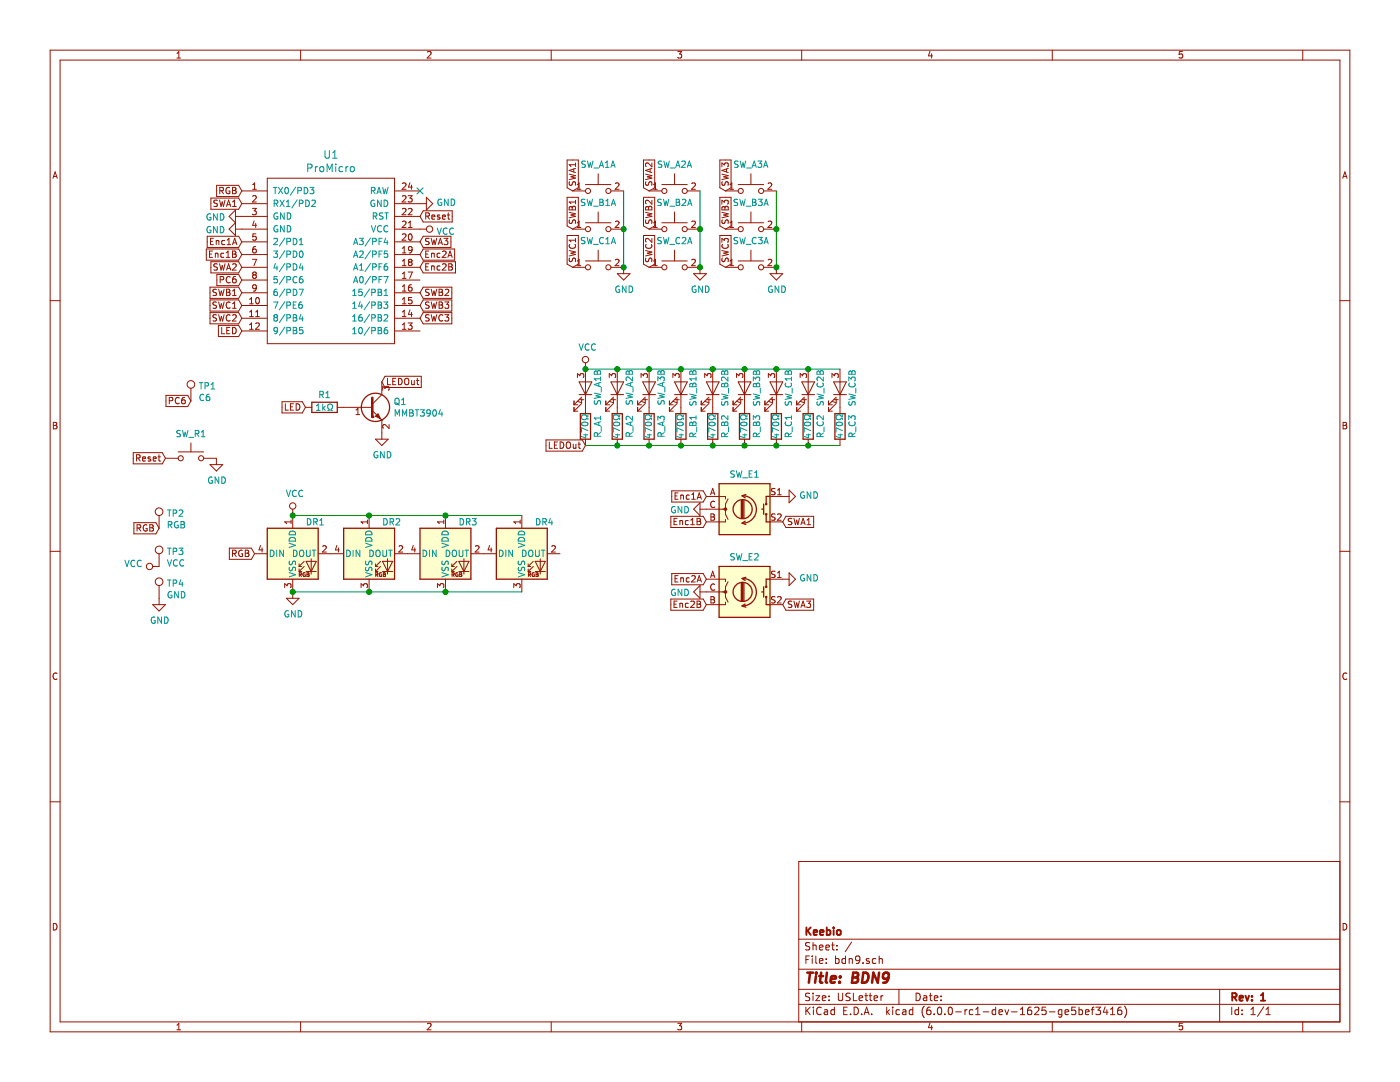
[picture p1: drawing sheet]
<svg xmlns="http://www.w3.org/2000/svg" width="279mm" height="216mm" viewBox="0 0 279 216" stroke-linecap="round" stroke-linejoin="round" font-family="sans-serif">
<g fill="none" stroke="#981200" stroke-width=".2">
<path d="M48.3 38.1h5M50.4 37.8h.8M50.4 36.9l.4-.4v1.3M50.4 39.2l.5-.2 .3 .4-.8 .9h.8M53.3 35.6h25.4v33h-25.4zM78.7 38.1h5.1M80.3 36.6l.5-.1 .2 .4-.8 .9h.8M80.3 39.2l.5-.2 .2 .4-.8 .9h.8M81.5 39h.7l-.4 .5 .4 .1v.5l-.2 .2-.5-.1M81.8 36.4l-.3 .9h.8M82.1 36.9v.9M113.2 31.9h2.2v5.6l-1.1 .6-1.1-.6z"/>
<path d="M113.2 39.4h2.2v5.7l-1.1 .6-1.1-.6zM113.6 34.7l1.3 .4-1 .2 1 .2-1.3 .3M113.7 36.2l-.1 .5 .1 .2h.4l.2-.5 .3-.2 .3 .3-.1 .5M114.3 38.1h2.5M114.5 33.7v.6M114.9 32.5v.7M114.9 40v.7M114.9 33.6l-1.3 .4 1.3 .4M114.9 32.9h-1.3l.3 .3M115.2 37.8h.7M115.2 36.9l.4-.4v1.3M116.8 36.8h5.1"/>
<path d="M119.4 34.7v2.1M121.9 38.1h2.6M122.8 36.6l.5-.1 .2 .4-.7 .9h.7M128.4 31.9h2.3v5.6l-1.2 .6-1.1-.6zM128.4 39.4h2.3v5.7l-1.2 .6-1.1-.6zM128.8 34.7l1.3 .4-.9 .2 .9 .2-1.3 .3M128.9 36.2l-.1 .5 .2 .2h.3l.3-.5 .3-.2 .2 .3-.1 .5M129.5 38.1h2.6M129.7 33.7v.6M130.1 32.5v.8l-.9-.8-.4 .2 .2 .5M130.1 40v.7l-.9-.7-.4 .2 .2 .5M130.1 33.6l-1.3 .4 1.3 .4"/>
<path d="M130.4 37.8h.8M130.4 36.9l.4-.4v1.3M132.1 36.8h5.1M134.6 34.7v2.1M137.2 38.1h2.5M138 36.6l.5-.1 .3 .4-.8 .9h.8M143.7 31.9h2.2v5.6l-1.1 .6-1.1-.6zM143.7 39.4h2.2v5.7l-1.1 .6-1.1-.6zM144.1 33.3v-.8l.5 .4 .1-.3h.5l.1 .1-.1 .6M144.1 34.7l1.2 .4-.9 .2 .9 .2-1.2 .3M144.1 36.2v.5l.1 .2h.4l.2-.5 .3-.2 .2 .3v.5M144.8 38.1h2.5"/>
<path d="M145 33.7v.6M145.3 33.6l-1.2 .4 1.2 .4M145.7 37.8h.7M145.7 36.9l.3-.4v1.3M147.3 36.8h5.1M149.9 34.7v2.1M152.4 38.1h2.5M153.3 36.6l.5-.1 .2 .4-.8 .9h.8M48.3 40.6h5M48.3 43.2h5M48.3 45.7h5M48.3 48.3h5"/>
<path d="M48.3 50.8h5M48.3 53.3h5M48.3 55.9h5M48.3 58.4h5M49.8 59.7l.4-.3v1.2M50.4 41.6h.8l-.5 .5 .4 .1 .1 .4-.3 .2-.5-.1M50.4 51.7h.8l-.5 1.3M50.7 54.8l-.3-.2 .3-.3h.2l.3 .2-.3 .3M50.7 54.8l-.3 .3v.2l.3 .2h.3l.2-.2v-.2l-.3-.3M50.7 54.8h.2M50.7 44.1l-.3 .9h.8M51 49.2h-.2a.79 .79 0 0 0-.1 1.3l.3-.1 .2-.5-.3-.2h-.2l-.3 .2"/>
<path d="M51 44.6v.8M51.1 46.7h-.6l-.1 .6 .5-.2 .3 .3v.3l-.3 .2-.5-.1M51.2 57.4l-.3 .2h-.4l-.1-.2 .1-.5 .4-.1 .3 .3-.2 .9-.5 .1M51.2 59.5l.1-.1a.67 .67 0 0 1 .5 .6 .67 .67 0 0 1-.5 .6l-.3-.5zM78.7 40.6h5.1M78.7 43.2h5.1M78.7 45.7h5.1M78.7 48.3h5.1M78.7 50.8h5.1M78.7 53.3h5.1M78.7 55.9h5.1M78.7 58.4h5.1"/>
<path d="M80.3 41.7l.5-.1 .2 .3-.8 .9h.8M80.3 46.8l.5-.1 .2 .3-.8 .9h.8M80.3 50.5h.7M80.3 55.5h.7M80.3 58.1h.7M80.3 44.2l.5-.1 .2 .4-.8 .9h.8M80.3 49.6l.4-.4v1.3M80.3 52.1l.4-.4v1.3M80.3 54.6l.4-.3v1.2M80.3 57.2l.4-.4v1.3M80.3 59.7l.4-.3v1.2M80.3 53h.7"/>
<path d="M81.5 54.3h.8l-.5 1.2M81.5 41.7l.5-.1 .2 .3-.7 .9h.7M81.5 45.4h.7M81.5 44.5l.4-.4v1.3M81.6 46.8l.2-.1a.67 .67 0 0 1 .5 .6 .67 .67 0 0 1-.5 .6l-.3-.5zM81.8 52.3l-.3-.3 .3-.3h.2l.2 .3-.2 .3M81.8 52.3l-.3 .2 .1 .4 .2 .1h.3l.1-.2v-.3l-.2-.2M81.8 52.3h.2M82.1 56.8l-.4 .1-.2 .5 .1 .6h.5l.1-.1-.1-.5-.3-.1-.3 .3M82.2 59.4h-.6l-.1 .6 .5-.2 .2 .3v.3l-.2 .2-.5-.1M82.2 49.8l-.2 .2-.4-.1-.1-.1 .1-.5 .4-.1 .2 .1a.84 .84 0 0 1-.3 1.2h-.3M113.2 47h2.2v5.7l-1.1 .6-1.1-.6z"/>
<path d="M113.6 42.4l1.3 .3-1 .2 1 .3-1.3 .3M113.6 50l1.3 .3-1 .2 1 .3-1.3 .3M113.7 41.3l.2-.1 .3 .3 .2-.4h.2l.3 .3v.5h-1.3zM113.7 43.9l-.1 .4 .1 .3h.4l.2-.6 .3-.1 .3 .2-.1 .5M113.7 51.5l-.1 .5 .1 .2h.4l.2-.6 .3-.1 .3 .2-.1 .5M113.7 48.8a.6 .6 0 0 0 .4 .8 .6 .6 0 0 0 .8-.6l-.2-.2M114.2 41.5v.4M114.3 45.7h2.5M114.3 53.3h2.5M114.9 40.3h-1.3l.3 .4M114.9 47.9h-1.3l.3 .4M114.9 47.6v.7"/>
<path d="M115.2 45.4h.7M115.2 53h.7M115.2 44.5l.4-.4v1.3M115.2 52.1l.4-.4v1.3M116.8 44.4h5.1M116.8 52.1h5.1M119.4 42.3v2.1M119.4 49.9v2.2M121.9 45.7h2.6M121.9 53.3h2.6v1.3M122.8 51.9l.5-.2 .2 .4-.7 .9h.7M122.8 44.2l.5-.1 .2 .4-.7 .9h.7"/>
<path d="M123.2 54.6h2.5l-1.2 1.3zM128.4 47h2.3v5.7l-1.2 .6-1.1-.6zM128.8 42.4l1.3 .3-.9 .2 .9 .3-1.3 .3M128.8 50l1.3 .3-.9 .2 .9 .3-1.3 .3M128.9 43.9l-.1 .4 .2 .3h.3l.3-.6 .3-.1 .2 .2-.1 .5M128.9 41.3l.3-.1 .2 .3 .3-.4h.2l.2 .3v.5h-1.3zM128.9 51.5l-.1 .5 .2 .2h.3l.3-.6 .3-.1 .2 .2-.1 .5M129 48.8a.6 .6 0 0 0 .4 .8 .6 .6 0 0 0 .7-.6l-.1-.2M129.4 41.5v.4M129.5 45.7h2.6M129.5 53.3h2.6M130.1 47.6v.8l-.9-.8-.4 .2 .2 .5"/>
<path d="M130.4 45.4h.8M130.4 53h.8M130.4 44.5l.4-.4v1.3M130.4 52.1l.4-.4v1.3M132.1 44.4h5.1M132.1 52.1h5.1M134.6 42.3v2.1M134.6 49.9v2.2M137.2 45.7h2.5M137.2 53.3h2.5v1.3M138 51.9l.5-.2 .3 .4-.8 .9h.8M138 44.2l.5-.1 .3 .4-.8 .9h.8"/>
<path d="M138.4 54.6h2.6l-1.3 1.3zM143.7 47h2.2v5.7l-1.1 .6-1.1-.6zM144.1 40.7v-.7l.5 .4 .1-.4 .6 .1v.4l-.1 .2M144.1 48.4v-.8l.5 .4 .1-.4 .6 .1v.5l-.1 .2M144.1 42.4l1.2 .3-.9 .2 .9 .3-1.2 .3M144.1 50l1.2 .3-.9 .2 .9 .3-1.2 .3M144.1 43.9v.4l.1 .3h.4l.2-.6 .3-.1 .2 .2v.5M144.1 41.3l.3-.1 .3 .3 .2-.4h.2l.2 .3v.5h-1.2zM144.1 51.5v.5l.1 .2h.4l.2-.6 .3-.1 .2 .2v.5M144.2 48.8a.6 .6 0 0 0 .4 .8 .6 .6 0 0 0 .7-.6l-.1-.2M144.7 41.5v.4M144.8 45.7h2.5"/>
<path d="M144.8 53.3h2.5M145.7 45.4h.7M145.7 53h.7M145.7 44.5l.3-.4v1.3M145.7 52.1l.3-.4v1.3M147.3 44.4h5.1M147.3 52.1h5.1M149.9 42.3v2.1M149.9 49.9v2.2M152.4 45.7h2.5M152.4 53.3h2.5v1.3M153.3 51.9l.5-.2 .2 .4-.8 .9h.8"/>
<path d="M153.3 44.2l.5-.1 .2 .4-.8 .9h.8M153.7 54.6h2.5l-1.3 1.3zM48.3 61h5M48.3 63.5h5M48.3 66h5M49.8 60.6h.7M49.8 62.3l.4-.4v1.3M49.8 64.8l.4-.4v1.3M49.8 63.2h.7M49.8 65.7h.7M51 64.6l.5-.2 .3 .4-.8 .9h.8M51 63.2h.8"/>
<path d="M51 62.3l.4-.4v1.3M76.2 78.7l-1.9 1.9M78.7 61h5.1M78.7 63.5h5.1M78.7 66h5.1M80.3 60.6h.7M80.3 63.2h.7M80.3 65.7h.7M80.3 62.3l.4-.4v1.3M80.3 64.8l.4-.4v1.3M81.5 64.4h.7l-.4 .5 .4 .1v.5l-.2 .2-.5-.1M81.8 61.8l-.3 .9h.8"/>
<path d="M82.1 62.3v.9M115.2 75.3v-.8l.5 .5 .1-.4 .5-.1 .2 .3-.1 .5M115.6 78.7h2.5M115.6 76.2h2.5l-1.3 2.5zM115.7 79.8h.8M116.1 79.2l-1.5 1.6M116.1 79.6v.8l-.9-.3M116.8 73.7v7.6M74.3 81.9l1.9 1.9M76.2 83.8h.1M114.6 80v.8M114.6 81.3v.7"/>
<path d="M114.6 80.8h.7M114.6 82h.7M116.1 80.5l-1.5 1.5"/>
<circle cx="117.3" cy="38.1" r=".51"/>
<circle cx="121.4" cy="38.1" r=".51"/>
<circle cx="132.6" cy="38.1" r=".51"/>
<circle cx="136.7" cy="38.1" r=".51"/>
<circle cx="147.8" cy="38.1" r=".51"/>
<circle cx="151.9" cy="38.1" r=".51"/>
<circle cx="117.3" cy="45.7" r=".51"/>
<circle cx="117.3" cy="53.3" r=".51"/>
<circle cx="121.4" cy="45.7" r=".51"/>
<circle cx="121.4" cy="53.3" r=".51"/>
<circle cx="132.6" cy="45.7" r=".51"/>
<circle cx="132.6" cy="53.3" r=".51"/>
<circle cx="136.7" cy="45.7" r=".51"/>
<circle cx="136.7" cy="53.3" r=".51"/>
<circle cx="147.8" cy="45.7" r=".51"/>
<circle cx="147.8" cy="53.3" r=".51"/>
<circle cx="151.9" cy="45.7" r=".51"/>
<circle cx="151.9" cy="53.3" r=".51"/>
</g>
<g fill="none" stroke="#009596" stroke-width=".2">
<path d="M54.5 37.4h.8M54.9 37.4v1.3M55.6 37.4l.8 1.3M55.9 39.9l.8 1.3M56.4 37.4l-.8 1.3M56.7 39.9l-.8 1.3M57 37.5l.1-.1a.69 .69 0 0 1 .5 .6 .69 .69 0 0 1-.5 .7l-.3-.5zM59 37.3l-1.1 1.7M59.3 39.9l-1.1 1.6M59.4 38h.6l.2-.2-.1-.3-.7-.1v1.3M60.7 37.4a.64 .64 0 0 1 .7 .6 .64 .64 0 0 1-.7 .7zM61 39.9a.64 .64 0 0 1 .8 .7 .64 .64 0 0 1-.8 .6z"/>
<path d="M61.4 33.5h.8v-.6l-.8-.2v1.6M61.8 37.4h.8l-.4 .5 .4 .1-.1 .6-.4 .1-.3-.2M62.9 33.2v1.1M63.4 33.2l-.5 .3M63.9 33.4l.2-.2 .4 .2 .1 .6-.1 .2-.4 .1-.2-.2zM64.9 30v1.3l.3 .3h.3l.2-.3v-1.3M65.3 34.3v-1.6l.5 1.1 .5-1.1v1.6M66.4 31.6h.9M66.4 30.5l.4-.5v1.6M67 32.7v.2M67 33.2v1.1M68.4 33.3l-.5-.1-.2 .3 .1 .7h.6"/>
<path d="M69 33.2v1.1M69.5 33.2l-.5 .3M70 33.4l.2-.2 .4 .2 .1 .6-.1 .2-.4 .1-.2-.2zM74.1 38l.7-.1v-.4l-.7-.1v1.3M74.4 38l.5 .7M75.2 38.7l.4-1.3 .5 1.3M75.3 38.3h.6M76.1 39.9v1.3l-.8-1.3v1.3M76.4 37.4l.3 1.3 .2-1 .2 1 .3-1.3M76.7 39.9a.64 .64 0 0 1 .7 .7 .64 .64 0 0 1-.7 .6zM116.7 39.8h-.4l-.3 .2 .1 .3 .6 .2v.4l-.2 .1h-.5M116.8 32.2l-.5-.1-.1 .2v.3l.5 .3 .1 .3-.2 .2h-.5"/>
<path d="M117.2 39.8l.3 1.2 .2-.9 .3 .9 .2-1.2M117.2 32.1l.4 1.3 .2-.9 .2 .9 .3-1.3M118.5 33.5h1M119.6 33.4l.4-1.3 .4 1.3M119.7 39.8h.4l.3 .2-.3 .4 .3 .2-.2 .4h-.5zM119.7 33h.6M120.8 33.4h.7M120.8 32.5l.4-.4v1.3M121.9 33.4l.4-1.3 .5 1.3M122 33h.6M132 39.8h-.5l-.3 .2 .2 .3 .5 .2v.4l-.2 .1h-.5M132.1 32.2l-.5-.1-.2 .2v.3l.6 .3 .1 .3-.3 .2h-.5"/>
<path d="M132.4 39.8l.3 1.2 .2-.9 .3 .9 .3-1.2M132.5 32.1l.3 1.3 .2-.9 .3 .9 .3-1.3M133.8 33.5h.9M134.8 33.4l.5-1.3 .4 1.3M135 39.8h.4l.2 .2-.2 .4 .3 .2-.3 .4h-.4zM135 33h.6M136.1 32.3l.5-.2 .2 .4-.8 .9h.8M136.1 39.9l.5-.1 .3 .3-.8 .9h.8M137.2 33.4l.4-1.3 .4 1.3M137.3 33h.6M147.2 39.8h-.5l-.2 .2 .1 .3 .6 .2v.4l-.2 .1h-.5M147.3 32.2l-.5-.1-.2 .2v.3l.6 .3 .1 .3-.2 .2h-.5"/>
<path d="M147.7 39.8l.3 1.2 .2-.9 .2 .9 .3-1.2M147.7 32.1l.3 1.3 .3-.9 .2 .9 .3-1.3M149 33.5h1M150.1 33.4l.4-1.3 .4 1.3M150.2 39.8h.4l.3 .2-.3 .4 .3 .2-.2 .4h-.5zM150.2 33h.6M151.2 32.1h.8l-.4 .5 .4 .1v.6l-.2 .1-.6-.1M151.3 39.8h.8l-.4 .4 .3 .2 .1 .4-.2 .2-.6-.1M152.4 33.4l.4-1.3 .4 1.3M152.5 33h.6M54.6 50.1h.8l-.4 .5 .3 .1 .1 .4-.3 .3-.5-.2M54.7 47.7l.4-.2 .3 .4-.8 .9h.8"/>
<path d="M54.7 40.6l.7-.1v-.4l-.7-.2v1.3M55 52.6l-.3 .9h.7M55 40.6l.4 .6M55.3 57.7l-.5 .1-.1 .5v.6h.6l.1-.1-.1-.5-.4-.1-.2 .2M55.3 53.1v.8M55.3 55.2h-.6v.6l.4-.1 .3 .2v.3l-.3 .2-.4-.1M55.4 42.5a.59 .59 0 0 0-.7 .6 .59 .59 0 0 0 .7 .6v-.5h-.2M55.4 45.1a.59 .59 0 0 0-.7 .6 .59 .59 0 0 0 .7 .5v-.5h-.2M56.7 42.5v1.2l-.7-1.2v1.2M56.7 45v1.3l-.7-1.3v1.3M56.8 47.5l-1 1.6M56.8 50l-1 1.7"/>
<path d="M56.8 52.6l-1 1.6M56.8 55.1l-1 1.6M56.8 57.7l-1 1.6M57.1 41.2h.8M57.1 40.3l.4-.4v1.3M57.3 48.2l.6-.1v-.4l-.6-.2v1.3M57.3 50.7l.6-.1v-.4l-.6-.1v1.3M57.3 53.3l.6-.1v-.4l-.6-.2v1.3M57.3 55.8l.6-.1v-.4l-.6-.1v1.2M57.3 58.4l.6-.1v-.5l-.6-.1v1.3M57.3 42.5a.64 .64 0 0 1 .7 .6 .64 .64 0 0 1-.7 .6zM57.3 45a.64 .64 0 0 1 .7 .6 .64 .64 0 0 1-.7 .7z"/>
<path d="M58.5 47.5a.64 .64 0 0 1 .8 .7 .64 .64 0 0 1-.8 .6zM58.5 50.1a.64 .64 0 0 1 .8 .6 .64 .64 0 0 1-.8 .7zM58.5 52.6a.64 .64 0 0 1 .8 .7 .64 .64 0 0 1-.8 .6zM58.5 57.7a.64 .64 0 0 1 .8 .6 .64 .64 0 0 1-.8 .7zM59.3 55.3a.56 .56 0 0 0-.8 .5 .56 .56 0 0 0 .8 .5M59.7 57.7h.8l-.5 1.3M59.7 40.6l.7-.1 .1-.1-.1-.3-.7-.2v1.3M59.7 48.8h.8M59.7 47.9l.4-.4v1.3M59.9 50.2l.1-.1a.67 .67 0 0 1 .5 .6 .67 .67 0 0 1-.5 .7l-.3-.5zM60 52.6l-.3 .9h.8M60.4 55.2l-.5 .1-.2 .4 .1 .6 .6 .1 .1-.2-.1-.5h-.4l-.3 .2"/>
<path d="M60.4 53.1v.8M62.2 40.1l.5-.2 .2 .4-.7 .9h.7M70.4 59h.7M70.4 58.1l.3-.4v1.3M70.6 48.8l.4-1.3 .4 1.3M70.6 56.4l.4-1.2 .4 1.2M70.6 53.9l.4-1.3 .4 1.3M70.6 51.4l.4-1.3 .4 1.3M70.7 48.5h.6M70.7 56.1h.6M70.7 53.5h.6M70.7 51h.6"/>
<path d="M71.7 47.5h.8l-.4 .5 .3 .2v.5l-.1 .1-.6-.1M71.8 50.2l.5-.1 .2 .3-.8 1h.8M71.8 53.9h.7M71.8 53l.3-.4v1.3M71.9 55.3l.2-.1a.67 .67 0 0 1 .4 .6 .67 .67 0 0 1-.4 .6l-.3-.4zM72.3 57.7h-.6l-.1 .6 .2-.1 .5 .1v.6l-.2 .1-.5-.1M73.8 57.7l-1.1 1.6M73.9 47.5l-1.1 1.6M73.9 55.1l-1.1 1.6M73.9 52.6l-1.1 1.6M73.9 50l-1.1 1.7M74.1 45l.4 1.3 .5-1.3"/>
<path d="M74.2 58.4l.6-.1 .1-.5-.7-.1v1.3M74.4 48.2h.6l.1-.2-.1-.3-.6-.2v1.3M74.4 50.7h.6l.1-.2-.1-.3-.6-.1v1.3M74.4 53.3l.6-.1 .1-.1-.1-.3-.6-.2v1.3M74.4 55.8h.6l.1-.2-.1-.3-.6-.1v1.2M74.5 43.1h.6l.1-.5-.7-.1v1.2M74.7 40a.59 .59 0 0 0-.7 .6 .59 .59 0 0 0 .7 .5l.1-.4h-.3M74.8 43.1l.4 .6M75.5 57.7l.6 .1v.4l-.2 .1 .3 .2-.1 .4-.6 .1zM75.5 58.3h.4M75.6 48.2h.5M75.6 55.8h.5"/>
<path d="M75.6 53.2h.5M75.6 50.7h.5M76.1 45.1a.56 .56 0 0 0-.8 .5 .56 .56 0 0 0 .8 .6M76.3 47.5h-.7v1.3M76.3 50.1h-.7v1.3M76.3 52.6h-.7v1.3M76.3 55.2h-.7v1.2M76.4 42.5h-.5l-.2 .2 .1 .3 .6 .3v.3l-.2 .1h-.5M76.6 55.2h.8l-.5 1.2M76.7 59h.7M76.7 58.1l.3-.4v1.3M76.8 42.5h.7"/>
<path d="M77 47.5l-.3 .9h.7M77.1 42.5v1.2M77.3 52.6h-.3a.79 .79 0 0 0-.1 1.3l.4-.1v-.6l-.4-.1-.2 .3M77.3 48v.8M77.3 50.1h-.6v.6l.2-.1 .4 .1v.5l-.2 .2-.4-.2M77.4 45.1a.56 .56 0 0 0-.8 .5 .56 .56 0 0 0 .8 .6M116.7 47.4h-.4l-.3 .2 .1 .3 .6 .3v.3l-.2 .1h-.5M117.2 47.4l.3 1.2 .2-.9 .3 .9 .2-1.2M118.4 41.1h1M118.4 48.8h1M119.7 40.4h.4M120.4 47.5a.56 .56 0 0 0-.8 .5 .56 .56 0 0 0 .8 .5"/>
<path d="M120.9 41h.7M120.9 40.1l.4-.3v1.2M120.9 47.7l.4-.3v1.2M120.9 48.6h.7M122 41l.4-1.2 .4 1.2M122 48.6l.4-1.2 .4 1.2M122.1 40.7h.6M122.1 48.3h.6M123.6 57.1a.59 .59 0 0 0-.7 .6 .59 .59 0 0 0 .7 .6l.1-.5h-.3M124.9 57.1v1.2l-.7-1.2v1.2M125.6 57.1a.64 .64 0 0 1 .7 .6 .64 .64 0 0 1-.7 .6zM132 47.4h-.5l-.3 .2 .2 .3 .5 .3v.3l-.2 .1h-.5"/>
<path d="M132.4 47.4l.3 1.2 .2-.9 .3 .9 .3-1.2M133.7 41.1h.9M133.7 48.8h.9M135 40.4h.4M135.7 47.5a.56 .56 0 0 0-.8 .5 .56 .56 0 0 0 .8 .5M136.1 47.5l.5-.1 .3 .3-.8 .9h.8M137.2 41l.5-1.2 .4 1.2M137.2 48.6l.5-1.2 .4 1.2M137.4 40.7h.6M137.4 48.3h.6M138.8 57.1a.59 .59 0 0 0-.7 .6 .59 .59 0 0 0 .7 .6l.1-.5h-.2M140.2 57.1v1.2l-.8-1.2v1.2"/>
<path d="M140.8 57.1a.64 .64 0 0 1 .7 .6 .64 .64 0 0 1-.7 .6zM147.2 47.4h-.5l-.2 .2 .1 .3 .6 .3v.3l-.2 .1h-.5M147.7 47.4l.3 1.2 .2-.9 .2 .9 .3-1.2M148.9 41.1h1M148.9 48.8h1M150.2 40.4h.4M150.9 47.5a.56 .56 0 0 0-.8 .5 .56 .56 0 0 0 .8 .5M151.3 47.4h.8l-.4 .5 .3 .1 .1 .4-.2 .2-.6-.1M152.5 41l.4-1.2 .4 1.2M152.5 48.6l.4-1.2 .4 1.2M152.6 40.7h.6M152.6 48.3h.6"/>
<path d="M154.1 57.1a.59 .59 0 0 0-.7 .6 .59 .59 0 0 0 .7 .6l.1-.5h-.3M155.4 57.1v1.2l-.7-1.2v1.2M156 57.1a.64 .64 0 0 1 .7 .6 .64 .64 0 0 1-.7 .6zM54.6 60.2h.8l-.5 1.3M54.9 63.3l-.2-.2 .2-.3h.2l.3 .2-.3 .3M54.9 63.3l-.2 .3v.3l.2 .2 .4-.1 .1-.2v-.2l-.3-.3M54.9 63.3h.2M55.4 65.9l-.3 .2h-.3l-.1-.2 .1-.5 .3-.1 .2 .2a.84 .84 0 0 1-.3 1.1h-.2M56.8 60.2l-1 1.6M56.8 62.7l-1 1.7M56.8 65.3l-1 1.6M57.3 60.9l.6-.1v-.4l-.6-.2v1.3"/>
<path d="M57.3 63.4l.6-.1v-.4l-.6-.1v1.3M57.3 66l.6-.1v-.4l-.6-.2v1.3M58.5 62.8h.5l.2 .2-.2 .4 .3 .2-.2 .4-.6 .1zM58.5 65.3h.5l.2 .3-.2 .3 .3 .3-.2 .3-.6 .1zM58.5 60.9h.5M58.5 63.4h.5M58.5 65.9h.5M59.1 60.2h-.6v1.3h.6M60 62.7l-.3 .9h.8M60.2 60.2h-.2a.79 .79 0 0 0-.1 1.3h.3l.2-.5-.3-.3h-.2l-.3 .3M60.4 63.2v.9M60.4 65.3h-.6l-.1 .6 .5-.1 .3 .3v.3l-.3 .2-.5-.1"/>
<path d="M70.4 61.5h.7M70.4 64.1h.7M70.4 66.6h.7M70.4 60.6l.3-.4v1.3M70.4 63.1l.3-.3v1.3M70.4 65.7l.3-.4v1.3M71.7 65.5l.2-.2a.67 .67 0 0 1 .4 .7 .67 .67 0 0 1-.4 .6l-.3-.5zM71.9 60.2l-.3 .9h.8M72.2 62.8h-.2a.79 .79 0 0 0-.2 1.3l.5-.2v-.5l-.5-.1-.2 .2M72.2 60.7v.8M73.8 65.3l-1.1 1.6M73.8 62.7l-1.1 1.7"/>
<path d="M73.8 60.2l-1.1 1.6M74.2 60.9h.6l.1-.5-.7-.2v1.3M74.2 63.4h.6l.1-.5-.7-.1v1.3M74.2 66l.6-.1 .1-.4-.7-.2v1.3M75.5 60.2l.6 .2v.3l-.2 .2 .3 .2-.1 .4h-.6zM75.5 60.9h.4M75.5 62.8l.6 .1v.4l-.2 .1 .3 .2-.1 .4-.6 .1zM75.5 63.4h.4M75.5 65.3l.6 .2v.3l-.2 .1 .3 .3-.1 .3-.6 .1zM75.5 65.9h.4M76.6 60.2h.8l-.4 .5 .3 .2v.5l-.2 .1-.5-.1M76.7 62.9l.4-.1 .3 .3-.8 1h.8"/>
<path d="M77.3 65.3h-.3a.79 .79 0 0 0-.1 1.3l.4-.1v-.6l-.4-.1-.2 .3M118.6 78.4l1.3 .3-1 .3 1 .2-1.3 .3M118.7 79.9l-.1 .5 .2 .3 .4-.2 .2-.5h.3l.2 .2-.1 .5M118.7 74.1l.2-.1 .3 .2 .2-.3h.2l.3 .3v.5h-1.3zM119.2 74.2v.5M119.5 76.4v.6M119.9 75.2v.7M119.9 76.3l-1.3 .4 1.3 .5M119.9 75.6h-1.3l.3 .3M120 77.3v.9"/>
</g>
<path d="M124.5 38.1v15.2M139.7 38.1v15.2M154.9 38.1v15.2" fill="none" stroke="#009300" stroke-width=".2"/>
<circle cx="74.9" cy="81.3" r="2.82" fill="none" stroke="#981200" stroke-width=".25"/>
<path d="M74.3 79.4v3.8" fill="none" stroke="#981200" stroke-width=".51"/>
<circle cx="74.3" cy="83.2" r=".25" fill="#981200"/>
<g fill="#981200" stroke="#981200" stroke-width=".2">
<path d="M74.9 83.1l.5-.6 .5 1.1z" fill-rule="evenodd"/>
<circle cx="144.8" cy="101.6" r=".25"/>
<circle cx="144.8" cy="118.1" r=".25"/>
</g>
<g fill="none" stroke="#981200" stroke-width=".2">
<path d="M10 10h259.4v195.9h-259.4zM12 12h255.4v191.9h-255.4zM35.3 11.6h.7M35.3 10.6l.4-.3v1.3M60 10v2M85.3 10.4l.5-.1 .2 .3-.8 1h.8M110 10v2M135.3 10.3h.7l-.4 .5 .4 .1v.6l-.2 .1-.5-.1M160 10v2M185.6 10.2l-.3 1h.8M185.9 10.7v.9M210 10v2"/>
<path d="M236 10.3h-.6l-.1 .6 .2-.1h.4l.1 .7-.2 .1-.5-.1M260 10v2M10.6 35.6l.4-1.3 .4 1.3M10.7 35.2h.6M42.1 39.5h5.5l.7 1.1-.7 1.2h-5.5zM43.2 37h4.4l.7 1.1-.7 1.1h-4.4zM43.8 39.9l.3 1.3 .2-.9 .3 .9 .3-1.3M43.9 38l.7-.1v-.4l-.7-.1v1.3M44.2 38l.4 .7M45.8 37.5a.59 .59 0 0 0-.7 .5 .59 .59 0 0 0 .7 .6l.1-.5h-.3M46.4 37.4h.4l.3 .2-.3 .4 .3 .2-.1 .4-.6 .1zM46.4 38h.4"/>
<path d="M85.1 39.4l1.3 1.2-1.3 1.3zM268 35.6l.4-1.3 .4 1.3M268.1 35.2h.6M10 60h2M41.2 49.7h6.4l.7 1.1-.7 1.1h-6.4zM41.4 47.1h6.2l.7 1.2-.7 1.1h-6.2zM41.8 50.7h.4M41.9 57.3h5.7l.7 1.1-.7 1.1h-5.7zM41.9 59.8h5.7l.7 1.2-.7 1.1h-5.7zM42 48.2h.4M42.1 52.2h5.5l.7 1.1-.7 1.2h-5.5zM42.4 50.1h-.6v1.3h.6"/>
<path d="M42.6 47.5h-.6v1.3h.6M43 50.5v.9M43 50.6h.5v.8M43.2 48v.8M43.2 48.1l.4-.1 .1 .8M43.2 57.8l-.5-.1-.2 .1 .1 .5 .6 .2v.3l-.2 .2-.5-.1M43.3 54.8h4.3l.7 1.1-.7 1.1h-4.3zM43.4 40l-.5-.1-.2 .2v.3l.6 .3 .1 .3-.2 .2-.5-.1M43.4 52.7l-.5-.1-.2 .2v.3l.6 .3 .1 .3-.2 .2-.5-.1M43.6 57.7l.3 1.3 .3-.9 .2 .9 .3-1.3M43.8 52.6l.3 1.3 .2-.9 .3 .9 .3-1.3M43.9 55.8h.7v-.5l-.7-.1v1.2"/>
<path d="M44.7 50.6l-.4-.1-.2 .2 .1 .6h.5M44.9 48h-.4l-.3 .2 .1 .6h.6M45.1 51.4h.8M45.1 50.4l.4-.3v1.3M45.2 57.7l.6 .1v.4l-.2 .1 .3 .2-.1 .4-.6 .1zM45.2 41.2l.4-1.3 .5 1.3M45.2 58.3h.4M45.2 53.9l.4-1.3 .5 1.3M45.3 40.8h.6M45.3 53.5h.6M45.3 48.8h.8M45.3 47.9l.4-.4v1.3"/>
<path d="M45.9 55.3a.56 .56 0 0 0-.8 .5 .56 .56 0 0 0 .8 .5M46.4 50.1h.4l.3 .2-.3 .4 .3 .2-.1 .4-.6 .1zM46.4 52.8l.5-.2 .2 .4-.7 .9h.7M46.4 41.2h.7M46.4 40.3l.4-.4v1.3M46.4 58.1l.4-.4v1.3M46.4 59h.7M46.4 48.8l.4-1.3 .5 1.3M46.4 50.7h.4M46.5 48.5h.6M47 43.2h1.3M47 41.9v5.1l-1.3-1.3 1.3-1.3-1.3-1.2z"/>
<path d="M47 45.7h1.3M47 55.2h-.2a.79 .79 0 0 0-.1 1.2l.4-.1v-.5l-.4-.1-.3 .2M83.8 45.7h1.3M83.8 40.6h1.3M84.5 42.1h5.7v2.2h-5.7l-.7-1.1zM84.5 57.3h5.7v2.2h-5.7l-.7-1.1zM84.5 59.8h5.7v2.3h-5.7l-.7-1.1zM84.5 52.2h6.4v2.3h-6.4l-.7-1.2zM84.5 47.1h5.5v2.3h-5.5l-.7-1.1zM84.5 49.7h6.2v2.2h-6.2l-.7-1.1zM85 43.1l.6-.1v-.4l-.6-.1v1.2M85 50.7h.4"/>
<path d="M85 53.2h.4M85.3 43.1l.4 .6M85.6 50.1h-.6v1.3h.6M85.6 52.6h-.6v1.3h.6M85.6 57.8l-.4-.1-.2 .1v.4l.5 .2 .1 .4-.2 .2-.5-.1M85.6 47.6l-.4-.1-.2 .2v.3l.5 .3 .1 .3-.2 .2h-.5M86.1 57.7l.3 1.3 .2-.9 .2 .9 .3-1.3M86.1 47.5l.3 1.3 .2-.9 .2 .9 .3-1.3M86.1 50.6h.5l.1 .8M86.1 50.5v.9M86.1 53.1v.8M86.1 53.2l.5-.1 .1 .8"/>
<path d="M86.2 43.3l.6-.1-.1-.2-.3-.1-.2 .2v.6h.5M87.5 48.8l.4-1.3 .4 1.3M87.6 48.5h.6M87.6 57.7l.6 .1 .1 .3-.2 .2 .3 .2-.2 .4-.6 .1zM87.6 58.3h.5M87.8 43l-.3-.1-.2 .2v.2l.5 .1v.3h-.5M87.8 53.1h-.3l-.3 .2 .1 .5h.5M87.8 50.6l-.3-.1-.3 .2 .1 .6h.5M88.3 43.3l.6-.1-.1-.2-.3-.1-.2 .2 .1 .6h.4M88.3 52.8l.5-.2 .2 .4-.8 .9h.8M88.3 50.2l.5-.1 .2 .3-.8 1h.8M88.6 47.5h.8l-.4 .5 .3 .2v.5l-.1 .1-.6-.1"/>
<path d="M88.8 57.8l.5-.1 .3 .4-.8 .9h.8M89.3 42.9h.5M89.4 51.4l.4-1.3 .4 1.3M89.5 42.5v1.1l.3 .1M89.5 51h.6M89.6 52.6h.4l.2 .3-.2 .3 .3 .3-.1 .3-.6 .1zM89.6 53.2h.4M267.4 60h2M33.1 78.9h4.4l.6 1.1-.6 1.1h-4.4zM33.8 80l.6-.1v-.5l-.6-.1v1.3M35.8 79.4a.56 .56 0 0 0-.8 .5 .56 .56 0 0 0 .8 .5M36.9 79.3h-.3a.79 .79 0 0 0-.1 1.3l.4-.2v-.5l-.4-.1-.3 .2"/>
<path d="M38.1 77.5v2.5M41.9 62.4h5.7l.7 1.1-.7 1.1h-5.7zM43.2 60.3l-.5-.1-.2 .2 .1 .4 .6 .2v.3l-.2 .2h-.5M43.2 62.9l-.5-.1-.2 .1 .1 .4 .6 .3v.2l-.2 .3-.5-.1M43.6 64.9h4l.7 1.1-.7 1.2h-4zM43.6 60.2l.3 1.3 .3-.9 .2 .9 .3-1.3M43.6 62.8l.3 1.3 .3-1 .2 1 .3-1.3M44.2 65.3v1.3h.7M45.3 65.9h.4M45.9 65.3h-.6v1.3h.6M45.9 60.4a.56 .56 0 0 0-.8 .5 .56 .56 0 0 0 .8 .5M45.9 62.9a.56 .56 0 0 0-.8 .5 .56 .56 0 0 0 .8 .5"/>
<path d="M46.4 65.3a.64 .64 0 0 1 .7 .7 .64 .64 0 0 1-.7 .6zM46.4 62.9l.5-.1 .2 .3-.7 1h.7M46.4 60.6l.4-.4v1.3M46.4 61.5h.7M76.2 76.2v2.5M76.4 77.9v-.8l.5 .4 .1-.3 .4-.1 .2 .2-.1 .6M76.8 75.1h7.3v2.2h-7.3l-.6-1.1zM77.3 75.5v1.3h.7M78.4 76.1h.4M79 75.5h-.6v1.3h.6M79.5 75.5a.64 .64 0 0 1 .8 .6 .64 .64 0 0 1-.8 .7zM80.8 75.7l.3-.2a.44 .44 0 0 1 .5 .4l-.1 .7-.4 .2-.3-.2z"/>
<path d="M82.1 75.9l.1 .8 .5-.1M82.7 75.9v.9M83.1 75.9h.5M83.3 75.5v1.1l.3 .2M84.5 62.4h5.7v2.2h-5.7l-.7-1.1zM85.6 60.3l-.4-.1-.2 .2v.3l.5 .3 .1 .3-.2 .2h-.5M85.6 62.9l-.4-.1-.2 .1v.4l.5 .2 .1 .3-.2 .3-.5-.1M86.1 60.2l.3 1.3 .2-.9 .2 .9 .3-1.3M86.1 62.8l.3 1.3 .2-1 .2 1 .3-1.3M87.6 60.2l.6 .2 .1 .2-.2 .3 .3 .2-.2 .4h-.6zM87.6 60.9h.5M88.4 62.9a.6 .6 0 0 0-.9 .4 .6 .6 0 0 0 .6 .8l.3-.2"/>
<path d="M88.8 60.2h.8l-.4 .5 .3 .2v.6h-.5l-.2-.1M88.8 62.8h.8l-.4 .5 .3 .1v.6l-.5 .1-.2-.2M116.8 72.4v1.3M121.6 75.3v-.8l.5 .5 .1-.4 .4-.1 .3 .3-.2 .5M121.9 78.7h2.6M121.9 76.2h2.6l-1.3 2.5zM122 79.8h.9M122.4 79.2l-1.5 1.6M122.4 79.6v.8l-.9-.3M123.2 73.7v8.8M127.9 75.3v-.8l.5 .5 .1-.4 .5-.1 .2 .3-.1 .5M128.3 78.7h2.5"/>
<path d="M128.3 76.2h2.5l-1.3 2.5zM128.4 79.8h.8M128.8 79.2l-1.5 1.6M128.8 79.6v.8l-.9-.3M129.5 73.7v8.8M134.3 75.3v-.8l.5 .5 .1-.4 .4-.1 .3 .3-.2 .5M134.6 78.7h2.6M134.6 76.2h2.6l-1.3 2.5zM134.7 79.8h.9M135.1 79.2l-1.5 1.6M135.1 79.6v.8l-.9-.3M135.9 73.7v8.8"/>
<path d="M140.6 75.3v-.8l.5 .5 .1-.4 .5-.1 .2 .3-.1 .5M141 78.7h2.5M141 76.2h2.5l-1.3 2.5zM141.1 79.8h.8M141.5 79.2l-1.5 1.6M141.5 79.6v.8l-.9-.3M142.2 73.7v8.8M147 75.3v-.8l.5 .5 .1-.4 .4-.1 .3 .3-.2 .5M147.3 78.7h2.6M147.3 76.2h2.6l-1.3 2.5zM147.4 79.8h.9M147.8 79.2l-1.5 1.6"/>
<path d="M147.8 79.6v.8l-.9-.3M148.6 73.7v8.8M153.3 75.3v-.8l.5 .5 .1-.4 .5-.1 .2 .3-.1 .5M153.7 78.7h2.5M153.7 76.2h2.5l-1.3 2.5zM153.8 79.8h.8M154.2 79.2l-1.5 1.6M154.2 79.6v.8l-.9-.3M154.9 73.7v8.8M159.7 75.3v-.8l.5 .5 .1-.4 .4-.1 .3 .3-.2 .5M160 78.7h2.6M160 76.2h2.6l-1.3 2.5z"/>
<path d="M160.1 79.8h.9M160.5 79.2l-1.5 1.6M160.5 79.6v.8l-.9-.3M161.3 73.7v8.8M166 75.3v-.8l.5 .5 .1-.4 .5-.1 .2 .3-.1 .5M166.4 78.7h2.5M166.4 76.2h2.5l-1.3 2.5zM166.5 79.8h.8M166.9 79.2l-1.5 1.6M166.9 79.6v.8l-.9-.3M167.6 73.7v8.8M10.6 84.3h.5l.2 .2-.2 .4 .3 .2-.2 .5h-.6z"/>
<path d="M10.6 84.9h.5M26.6 90.3h5.8l.6 1.1-.6 1.2h-5.8zM27.3 91.4l.6-.1v-.4l-.6-.2v1.3M27.6 91.4l.4 .6M28.4 91.6l.7-.1-.1-.3h-.4l-.2 .1 .1 .6h.5M30 91.2h-.3l-.2 .1 .1 .2 .4 .1v.3h-.5M30.6 91.6l.6-.1-.1-.3h-.3l-.2 .1v.6h.5M31.5 91.2h.5M31.7 90.7v1.1l.3 .2M33 91.4h2.6M35.6 90.2h5M38.1 88.4v1.8"/>
<path d="M40.6 91.4h2.6v1.3M41.9 92.7h2.5l-1.2 1.3zM56.3 80.2h4l.7 1.1-.7 1.1h-4zM56.9 80.6v1.2h.7M58 81.2h.4M58.6 80.6h-.6v1.2h.6M59.1 80.6a.64 .64 0 0 1 .7 .6 .64 .64 0 0 1-.7 .6zM61 81.3h1.2M67.3 81.3h7M71 82.7h.8M71 81.8l.4-.3v1.2M74.9 87.6h2.6l-1.3 1.3z"/>
<path d="M76.2 83.8v3.8M77.6 84.7v.8l-.9-.8-.3 .3 .1 .4M109 87.8h7.2l.6 1.1-.6 1.1h-7.2zM109.6 88.2v1.3h.6M110.6 88.8h.5M111.3 88.2h-.7v1.3h.7M111.8 88.2a.64 .64 0 0 1 .7 .6 .64 .64 0 0 1-.7 .7zM113.1 88.4l.2-.2a.44 .44 0 0 1 .5 .4v.7l-.5 .2-.2-.2zM114.4 88.6l.1 .8 .4-.1M114.9 88.6v.9M115.4 88.6h.4M115.5 88.2v1.1l.3 .2"/>
<path d="M116.8 81.3v1.2M116.8 87.6v1.3M120.9 80v.8M120.9 81.3v.7M120.9 80.8h.8M120.9 82h.8M122.4 80.5l-1.5 1.5M123.2 87.6v1.3M127.3 80.8h.7M127.3 82h.7M127.3 80v.8M127.3 81.3v.7"/>
<path d="M128.8 80.5l-1.5 1.5M129.5 87.6v1.3M133.6 80.8h.8M133.6 82h.8M133.6 80v.8M133.6 81.3v.7M134.1 97.9h6.2l.7 1.2-.7 1.1h-6.2zM134.7 99h.4M135.1 80.5l-1.5 1.5M135.3 98.3h-.6v1.3h.6M135.9 98.9l.4-.1 .1 .8M135.9 98.8v.8"/>
<path d="M135.9 87.6v1.3M137.6 98.8h-.4l-.2 .2 .1 .6h.5M138 99.6h.8M138 98.7l.4-.4v1.3M139.1 99.6l.4-1.3 .5 1.3M139.2 99.3h.7M140 80.8h.7M140 82h.7M140 80v.8M140 81.3v.7M141 99.1h3.8v.5M141.5 80.5l-1.5 1.5"/>
<path d="M141.8 98.7l.4-1.2 .4 1.2M141.9 98.4h.6M142.2 87.6v1.3M145.3 99.6l-.5 1v2l.5 1M146.3 80.8h.8M146.3 82h.8M146.3 80v.8M146.3 81.3v.7M147.8 80.5l-1.5 1.5M148.6 87.6v1.3M152.7 80.8h.7M152.7 82h.7"/>
<path d="M152.7 80v.8M152.7 81.3v.7M153.7 99.1h3.8M154.2 80.5l-1.5 1.5M154.7 97.5h-.5l-.3 .2 .2 .3 .5 .2v.4l-.2 .1h-.5M154.9 87.6v1.3M155.2 98.7h.7M155.2 97.8l.3-.3v1.2M157.5 97.8l1.2 1.3-1.2 1.2zM159 80.8h.8M159 82h.8M159 80v.8"/>
<path d="M159 81.3v.7M160.5 80.5l-1.5 1.5M161.3 87.6v1.3M165.4 80.8h.7M165.4 82h.7M165.4 80v.8M165.4 81.3v.7M166.9 80.5l-1.5 1.5M167.6 87.6v1.3M268 84.3h.5l.2 .2-.2 .4 .3 .2-.2 .5h-.6zM268 84.9h.5M10 110h2"/>
<path d="M26.7 104.3h4.4l.6 1.1-.6 1.1h-4.4zM27.4 105.4l.6-.1v-.5l-.6-.1v1.3M27.7 105.4l.4 .6M29.3 104.8a.59 .59 0 0 0-.7 .5 .59 .59 0 0 0 .7 .6l.1-.5h-.3M29.9 104.7h.4l.3 .3-.3 .3 .3 .2-.1 .4-.6 .1zM29.9 105.3h.4M31.7 102.9v2.5M31.7 110.5v2.5h-1.2M31.7 116.8v3.8M45.8 109.4h4.4l.6 1.1-.6 1.1h-4.4zM46.4 110.4l.7-.1v-.4l-.7-.1v1.2M46.7 110.4l.4 .6"/>
<path d="M48.4 109.9a.59 .59 0 0 0-.8 .5 .59 .59 0 0 0 .8 .6v-.5h-.2M48.9 109.8h.5l.2 .2-.2 .4 .3 .2-.1 .4h-.7zM48.9 110.4h.5M50.8 110.5h2.5M52 108.8l-.3 .9h.8M52.3 109.3v.9M56.8 117.2v-.7l.5 .4 .1-.4h.5l.2 .2-.1 .5M57.1 119.4h2.6l-1.3 1.2zM58.1 104.1h-1.3l.4 .4M58.1 103.8v.7M58.4 101.6v3.8M58.4 115.6v3.8"/>
<path d="M59.7 113h.5M59.7 114h.5M59.7 112.5v.5M59.7 113.5v.5M59.7 114.7l.4-.1v-.2l-.4-.1v.7M59.9 114.7l.3 .3M60.7 113l-1 1M60.7 112l-1 1M60.9 114.3l-.4 .1v.3l.1 .3h.3v-.3h-.1M61.1 112h2l-1 2zM61.1 114h2M61.3 114.6h.2"/>
<path d="M61.6 114.6h-.1M61.6 114.6v-.3h-.3v.7h.3l.1-.2-.2-.2M61.6 114.6h.1M62.1 111.5v3.1M63.5 110.5h5.1M64.4 109l.5-.1 .2 .3-.8 1h.8M67.2 108.8l-.3 .9h.8M67.5 109.3v.9M72.1 117.2v-.7l.4 .4 .2-.4h.4l.2 .2-.1 .5M73.3 104.1h-1.2l.3 .4M73.3 103.8v.7M73.7 102.9v2.5"/>
<path d="M73.7 115.6v2.5M74.9 113h.5M74.9 114h.5M74.9 112.5v.5M74.9 113.5v.5M75 114.7l.3-.1 .1-.2-.4-.1v.7M75.2 114.7l.2 .3M75.9 113l-1 1M75.9 112l-1 1M76.1 114.3l-.3 .1-.1 .3 .1 .3h.4v-.3h-.2M76.3 114h2.1M76.3 112h2.1l-1.1 2z"/>
<path d="M76.5 114.6h.3M76.8 114.6l.1-.2-.4-.1v.7h.4v-.3M76.8 114.6l.1 .1M76.9 114.7h.1M77.3 111.5v3.1M78.7 110.5h5.1M79.6 109l.5-.1 .3 .3-.8 1h.8M82.5 108.8l-.3 .9h.8M82.8 109.3v.9M87.3 117.2v-.7l.5 .4 .1-.4h.4l.3 .2-.2 .5M88.6 104.1h-1.3l.4 .4M88.6 103.8v.7"/>
<path d="M88.9 102.9v2.5M88.9 115.6v2.5M90.2 112.5v.5M90.2 113.5v.5M90.2 113h.5M90.2 114h.5M90.2 114.7l.4-.1v-.2l-.4-.1v.7M90.4 114.7l.3 .3M91.2 112l-1 1M91.2 113l-1 1M91.4 114.3l-.4 .1-.1 .3 .2 .3h.3v-.3h-.1M91.6 114h2"/>
<path d="M91.6 112h2l-1 2zM91.7 114.6h.3M92 114.6l.1-.2-.4-.1v.7h.4v-.3M92 114.6l.1 .1M92.1 114.7h.1M92.6 111.5v3.1M94 110.5h5.1M94.9 109l.5-.1 .2 .3-.8 1h.8M97.7 108.8l-.3 .9h.8M98 109.3v.9M102.5 117.2v-.7l.5 .4 .1-.4h.5l.2 .2-.1 .5M103.8 104.1h-1.3l.4 .4"/>
<path d="M103.8 103.8v.7M104.1 102.9v2.5M104.1 115.6v2.5M105.4 113h.5M105.4 114h.5M105.4 112.5v.5M105.4 113.5v.5M105.5 114.7l.3-.1v-.2l-.3-.1v.7M105.6 114.7l.3 .3M106.4 113l-1 1M106.4 112l-1 1M106.6 114.3l-.4 .1v.3l.1 .3h.4v-.3h-.2"/>
<path d="M106.8 114h2M106.8 112h2l-1 2zM107 114.6h.2M107.3 114.6h-.1M107.3 114.6v-.3h-.3v.7h.3l.1-.2-.2-.2M107.3 114.6h.1M107.8 111.5v3.1M109.2 110.5h2.6M110.1 109l.5-.1 .2 .3-.7 1h.7M133.9 103h6.4l.7 1.1-.7 1.2h-6.4zM133.9 119.5h6.4l.7 1.1-.7 1.2h-6.4zM134.1 114.5h6.2l.7 1.1-.7 1.1h-6.2z"/>
<path d="M134.5 104h.5M134.7 115.5h.4M135.1 103.4h-.6v1.3h.6M135.1 119.9h-.6v1.3h.6M135.3 114.9h-.6v1.2h.6M135.7 103.9v.8M135.7 104l.5-.1v.8M135.9 115.3v.8M135.9 115.4l.4-.1 .1 .8M137.4 103.9h-.4l-.2 .2 .1 .5h.5M137.6 115.3h-.4l-.2 .2 .1 .6h.5M137.8 104.7h.8"/>
<path d="M137.8 103.8l.4-.4v1.3M138 115l.5-.1 .3 .3-.8 .9h.8M139.1 103.4h.4l.3 .3-.3 .3 .4 .3-.2 .3-.6 .1zM139.1 104h.4M139.1 119.9h.4l.3 .3-.3 .3 .4 .3-.2 .4h-.6zM139.1 116.1l.4-1.2 .5 1.2M139.2 115.8h.7M139.7 101.6h5.1M139.7 100.3v2.6l-1.3-1.3zM139.7 116.8v2.6l-1.3-1.3zM139.7 118.1h5.1M141 115.6h3.8v.5"/>
<path d="M141.8 115.2l.4-1.2 .4 1.2M141.9 102.5h.4l.3 .3-.3 .3 .3 .3-.1 .4h-.6zM141.9 119h.4l.3 .3-.3 .4 .3 .2-.1 .4h-.6zM141.9 103.1h.4M141.9 119.7h.4M141.9 114.9h.6M142.6 100.1a.56 .56 0 0 0-.8 .5 .56 .56 0 0 0 .8 .5M142.6 116.6a.56 .56 0 0 0-.8 .5 .56 .56 0 0 0 .8 .6M144.8 103.6v.5h-3.8M145.3 116.1l-.5 1v2l.5 1M153.7 104.1h2.5M153.7 115.6h3.8"/>
<path d="M154.7 102.6l-.5-.1-.3 .3 .2 .3 .5 .2v.4l-.2 .1h-.5M154.7 114h-.5l-.3 .2 .2 .3 .5 .3v.3l-.2 .1h-.5M154.7 119.1l-.5-.1-.3 .3 .2 .3 .5 .2v.4l-.2 .1h-.5M155.2 102.7l.5-.2 .2 .4-.8 .9h.8M155.2 114.3l.3-.3v1.2M155.2 119.2l.5-.2 .2 .4-.8 .9h.8M155.2 115.2h.7M156.8 103h5.6v2.3h-5.6l-.6-1.2zM156.8 119.5h5.6v2.3h-5.6l-.6-1.2zM157.5 114.3l1.2 1.3-1.2 1.2zM158 103.5l-.4-.1-.2 .2v.3l.5 .3 .1 .3-.2 .2-.5-.1M158.4 103.4l.3 1.3 .3-.9 .2 .9 .3-1.3"/>
<path d="M158.4 119.9l.3 1.3 .3-.9 .2 .9 .3-1.3M159.8 104.7l.5-1.3 .4 1.3M160 104.3h.6M161 119.9h.8l-.4 .5 .3 .1v.6l-.2 .1-.5-.1M161.1 104.7h.7M161.1 103.8l.3-.4v1.3M267.4 110h2M11.4 134.4a.62 .62 0 0 0-.9 .4 .62 .62 0 0 0 .7 .8l.2-.1M30.5 120.6h2.5l-1.3 1.3zM134.5 120.5h.5M135.7 120.4v.8M135.7 120.5l.5-.1v.8"/>
<path d="M137.4 120.4h-.4l-.2 .2 .1 .6h.5M137.8 120.1l.5-.2 .3 .4-.8 .9h.8M139.1 120.5h.4M144.8 120.1v.5h-3.8M153.7 120.6h2.5M158 120l-.4-.1-.2 .2v.3l.5 .3 .1 .3-.2 .2h-.5M159.8 121.2l.5-1.3 .4 1.3M160 120.9h.6M268.8 134.4a.62 .62 0 0 0-.9 .4 .62 .62 0 0 0 .7 .8l.2-.1M10 160h2M267.4 160h2M267.4 171.9h-108v32"/>
<path d="M10.6 184.3a.65 .65 0 0 1 .8 .6 .65 .65 0 0 1-.8 .7zM159.4 197.4h108M159.4 193.4h108M159.4 187.4h108M160.8 191.5h.5M161.5 190.8h-.7v1.5M161.6 198.2h-.6l-.2 .3 .1 .3 .6 .3v.4l-.2 .2-.5-.1M161.6 188.1h-.6l-.2 .2 .1 .4 .6 .3v.4l-.2 .2-.5-.1M162.1 190.8v.1M162.1 191.3v1M162.3 188.1v1.5M162.3 198.2v.1"/>
<path d="M162.3 198.7v1M162.3 188.7l.2-.1h.3l.1 1M162.8 198.7h.8l-.8 1h.8M162.8 190.8v1.2l.2 .3M163.5 191.8l.7-.2v-.3h-.4l-.3 .2 .1 .7h.6M163.5 189.1l.7-.2v-.3h-.4l-.3 .2 .1 .7h.6M164.1 199.2l.7-.2-.1-.2-.4-.1-.2 .2 .1 .7h.5M164.8 189.1l.7-.2v-.3h-.5l-.2 .2 .1 .7h.6M164.9 192.1v.2M164.9 191.3v.2M165.5 198.8v.1M165.5 199.5v.2"/>
<path d="M166 188.6h.5M166.2 188.1v1.3l.3 .2M166.8 191.3h.4l.3 .2-.1 .6-.2 .2-.4-.1M166.8 190.8v1.5M167 189.4v.2M167 188.6v.2M167.3 198.2v1.2l.3 .3h.3l.3-.3v-1.2M168.7 191.3h-.4l-.3 .2 .1 .6 .2 .2 .4-.1M168.7 190.8v1.5M169.5 191.4v-.1a.37 .37 0 0 1 .6 .2v.8M169.5 191.3v1M169.7 198.2h-.6l-.3 .3 .1 .3 .7 .3v.4l-.2 .2-.6-.1"/>
<path d="M170 188l-1.3 1.9M170.3 198.2v1.5h.7M171.4 199.2l.8-.2-.1-.2-.4-.1-.3 .2 .1 .7h.6M171.6 191.4l-.3 .3h-.3l-.3-.3 .2-.6h.4l.2 .1a1.19 1.19 0 0 1-.2 1.3l-.4 .1M172.2 192.1v.2M172.6 198.7h.6M172.8 198.2v1.3l.4 .2M173.5 198.7h.5M173.5 191.3a.37 .37 0 0 0-.6 .2v.2l.6 .1v.2l-.2 .3-.4-.1M173.7 198.2v1.3l.3 .2M174.4 199.2l.8-.2-.1-.2-.4-.1-.3 .2 .1 .7h.6M174.8 191.3h-.4l-.3 .2 .1 .6 .2 .2 .4-.1"/>
<path d="M175.5 191.4v-.1a.37 .37 0 0 1 .6 .2v.8M175.5 190.8v1.5M175.8 198.7v1M176.2 198.7l-.4 .3M179.4 197.4v3M182.8 198.2a.75 .75 0 0 1 .9 .7 .75 .75 0 0 1-.9 .8zM184.3 198.8h.6l.1 .9M185 199l-.5 .1-.2 .2 .2 .4 .5-.1M185.5 198.7h.5M185.7 198.2v1.3l.3 .2M186.5 199.2l.7-.2-.1-.2-.4-.1-.2 .2v.7h.6M187.8 199.5v.2"/>
<path d="M187.8 198.8v.1M243.4 197.4v6.5M268 184.3a.65 .65 0 0 1 .8 .6 .65 .65 0 0 1-.8 .7zM35.3 204.5l.4-.3v1.3M35.3 205.5h.7M60 203.9v2M85.3 204.3l.5-.1 .2 .3-.8 1h.8M110 203.9v2M135.3 204.2h.7l-.4 .5 .4 .1v.6l-.2 .1-.5-.1M159.4 200.4h108M160 203.9v2M160.8 201v1.5"/>
<path d="M161 201.6l.7 .9M161.7 201l-.9 .8M162.3 201v.1M162.3 201.5v1M163.9 201.1a.59 .59 0 0 0-.8 0 .59 .59 0 0 0-.1 .7 .56 .56 0 0 0 .3 .6 .56 .56 0 0 0 .6-.1M164.5 201.5h.6l.1 1M165.2 201.8l-.5 .1-.2 .2 .2 .4 .5-.1M166.5 201v1.5M166.5 201.5h-.4l-.3 .3 .1 .5 .2 .2 .4-.1M168.4 201.7h.5M169.1 201h-.7v1.5h.7M169.7 202.3v.2"/>
<path d="M170.5 201a.76 .76 0 0 1 .8 .7 .76 .76 0 0 1-.8 .8zM172 202.3v.2M172.5 202.5l.4-1.5 .6 1.5M172.6 202h.7M174 202.3v.2M177 201v1.5M177.1 201.9l.4 .6M177.5 201.5l-.5 .5M178.2 201v.1M178.2 201.5v1M179.5 201.5h-.4l-.3 .3 .1 .5 .2 .2 .4-.1M180.2 201.5h.5l.1 1"/>
<path d="M180.8 201.8l-.5 .1-.2 .2 .2 .4 .5-.1M182.2 201.5h-.5l-.2 .3v.5l.2 .2 .5-.1M182.2 201v1.5M184.5 200.8a1.71 1.71 0 0 0 0 2.2M185.6 204.1l-.3 1h.8M185.6 201h-.4a1.11 1.11 0 0 0-.1 1.4l.4 .1 .2-.2 .1-.5-.3-.3-.4 .1-.2 .2M185.9 204.6v.9M186.4 202.3v.2M187.2 201.1l.3-.1a.86 .86 0 0 1 .1 1.5 .79 .79 0 0 1-.4-1.4zM188.6 202.3v.2M189.4 201.1l.3-.1a.94 .94 0 0 1 0 1.5 .82 .82 0 0 1-.3-1.4zM190.7 201.9h1.2"/>
<path d="M192.6 201.5v1M193 201.5h-.3l-.1 .3M194.2 201.5h-.5l-.3 .3 .1 .5 .2 .2 .5-.1M194.7 202.5h.9M194.7 201.4l.4-.4v1.5M196.2 201.9h1.2M198.7 201.5h-.4l-.3 .3 .1 .5 .2 .2 .4-.1M198.7 201v1.5M199.4 202l.7-.2-.1-.3h-.4l-.2 .2v.7h.6M200.6 201.5l.3 1 .4-1M201.9 201.9h1.1M203.6 202.5h.9"/>
<path d="M203.6 201.4l.5-.4v1.5M205.8 201h-.4a.96 .96 0 0 0 0 1.5l.4-.2 .1-.5-.3-.3-.4 .1-.1 .2M206.5 201.1l.6-.1 .2 .1v.3l-.9 1.1h.9M208.7 201h-.7l-.1 .7 .2-.2 .5 .1 .2 .2-.1 .5-.2 .2-.6-.2M209.4 201.9h1.2M210 203.9v2M211.9 201.5h-.4l-.3 .3 .1 .5 .2 .2 .4-.1M211.9 201.5v1.2l-.3 .3-.3-.1M212.5 202l.8-.2-.1-.3h-.4l-.3 .2 .1 .7h.6M214.6 201h-.7l-.1 .7 .2-.2 .6 .1 .1 .2-.1 .5-.2 .2-.6-.2M215.3 201.5h.5l.3 .3-.2 .6h-.6M215.3 201v1.5"/>
<path d="M216.6 202l.7-.2v-.3h-.5l-.2 .2 .1 .7h.6M217.8 201.5h.5M218.3 201l-.3 .2v1.3M218.7 201h.9l-.5 .5 .5 .2v.6l-.3 .2-.6-.2M220.5 200.9l-.3 1.1h.9M220.9 201.5v1M221.6 202.5h.9M221.6 201.4l.4-.4v1.5M223.8 201h-.5a.96 .96 0 0 0 0 1.5l.5-.2 .1-.5-.3-.3-.4 .1-.2 .2M224.4 200.8a1.71 1.71 0 0 1 0 2.2M236 204.2h-.6l-.1 .6 .2-.1h.4l.1 .7-.2 .1-.5-.1M245.8 201v1.5"/>
<path d="M247.2 201.5h-.5l-.2 .3 .1 .6h.6M247.2 201v1.5M247.9 202.3v.2M247.9 201.5v.2M249.7 202.5h.8M249.7 201.4l.4-.4v1.5M252.2 200.9l-1.2 1.9M252.7 202.5h.8M252.7 201.4l.4-.4v1.5M260 203.9v2"/>
<circle cx="85.7" cy="45.7" r=".64"/>
<circle cx="38.1" cy="76.7" r=".76"/>
<circle cx="116.8" cy="71.8" r=".64"/>
<circle cx="36.1" cy="91.4" r=".51"/>
<circle cx="40.1" cy="91.4" r=".51"/>
<circle cx="29.8" cy="113" r=".64"/>
<circle cx="31.7" cy="102.1" r=".76"/>
<circle cx="31.7" cy="116.1" r=".76"/>
<circle cx="31.7" cy="109.7" r=".76"/>
<circle cx="58.4" cy="101" r=".64"/>
</g>
<g fill="none" stroke="#009596" stroke-width=".2">
<path d="M88.1 39.8a.59 .59 0 0 0-.7 .6 .59 .59 0 0 0 .7 .5l.1-.4h-.3M89.4 39.7v1.3l-.7-1.3v1.3M90 39.7a.64 .64 0 0 1 .8 .7 .64 .64 0 0 1-.8 .6zM42 42.7a.59 .59 0 0 0-.7 .6 .59 .59 0 0 0 .7 .6l.1-.5h-.3M42 45.3a.59 .59 0 0 0-.7 .5 .59 .59 0 0 0 .7 .6l.1-.5h-.3M43.4 42.6v1.3l-.8-1.3v1.3M43.4 45.2v1.3l-.8-1.3v1.3M44 42.6a.64 .64 0 0 1 .7 .7 .64 .64 0 0 1-.7 .6zM44 45.2a.64 .64 0 0 1 .7 .6 .64 .64 0 0 1-.7 .7zM87.2 45.5l.5 1.3 .4-1.3M89.2 45.6a.56 .56 0 0 0-.8 .5 .56 .56 0 0 0 .8 .5M90.5 45.6a.56 .56 0 0 0-.8 .5 .56 .56 0 0 0 .8 .5"/>
<path d="M39.8 76.4h.7M40.1 76.4v1.2M40.7 78.8a.56 .56 0 0 0-.8 .5 .56 .56 0 0 0 .8 .5M40.9 77l.7-.1v-.4l-.7-.1v1.2M41.8 78.7h-.3a.79 .79 0 0 0-.1 1.2h.4l.1-.5-.3-.3h-.2l-.3 .3M42.1 77.6h.7M42.1 76.7l.4-.3v1.2M63.8 78.7l.7-.1v-.4l-.7-.1v1.2M64.1 78.7l.4 .6M65 79.3h.8M65 78.4l.4-.3v1.2M78.9 79.6l.2-.1a.44 .44 0 0 1 .6 .4l-.1 .6-.5 .2-.2-.2z"/>
<path d="M80.1 79.8l.4-.3v1.2M115.6 68.6l.4 1.3 .4-1.3M117.6 68.7a.56 .56 0 0 0-.8 .5 .56 .56 0 0 0 .8 .5M118.8 68.7a.56 .56 0 0 0-.8 .5 .56 .56 0 0 0 .8 .5M124.9 78.4l1.3 .3-.9 .3 .9 .2-1.3 .3M125 79.9l-.1 .5 .3 .3 .3-.2 .2-.5h.4l.1 .2v.5M125.1 74.1l.2-.1 .3 .2 .2-.3h.2l.2 .3v.5h-1.3zM125.6 74.2v.5M125.9 76.4v.6M126.2 75.2v.8l-.9-.8-.4 .3 .2 .4M126.2 76.3l-1.3 .4 1.3 .5M126.3 77.3v.9"/>
<path d="M131.3 76v-.8l.5 .4 .1-.3 .4-.1 .3 .3-.2 .5M131.3 78.4l1.3 .3-1 .3 1 .2-1.3 .3M131.4 79.9l-.1 .5 .2 .3 .4-.2 .2-.5h.3l.2 .2-.1 .5M131.4 74.1l.2-.1 .3 .2 .2-.3h.2l.3 .3v.5h-1.3zM131.9 74.2v.5M132.2 76.4v.6M132.6 76.3l-1.3 .4 1.3 .5M132.7 77.3v.9M137.6 78.6l1.3 .3-.9 .3 .9 .2-1.3 .3M137.7 74.1l.3-.1 .3 .3 .1-.3h.3l.2 .2v.5h-1.3zM137.8 76.6l.2-.1 .3 .2 .2-.3h.2l.2 .3v.5h-1.3zM138.3 74.3v.4"/>
<path d="M138.3 76.7v.5M138.9 75.2v.7M138.9 75.6h-1.3l.4 .3M139 77.5v.9M144 78.6l1.3 .3-1 .3 1 .2-1.3 .3M144.1 74.1l.2-.1 .3 .3 .1-.3h.3l.3 .2v.5h-1.3zM144.1 76.6l.2-.1 .3 .2 .2-.3h.2l.3 .3v.5h-1.3zM144.6 74.3v.4M144.6 76.7v.5M145.3 75.2v.8l-1-.8-.3 .3 .1 .4M145.4 77.5v.9M150.3 76v-.8l.5 .4 .2-.3h.5l.1 .2-.1 .5"/>
<path d="M150.3 78.6l1.3 .3-.9 .3 .9 .2-1.3 .3M150.4 74.1l.3-.1 .3 .3 .1-.3h.3l.2 .2v.5h-1.3zM150.5 76.6l.2-.1 .3 .2 .2-.3h.2l.2 .3v.5h-1.3zM151 74.3v.4M151 76.7v.5M151.7 77.5v.9M156.7 78.6l1.3 .3-1 .3 1 .2-1.3 .3M156.8 74.1l.2-.1 .3 .3 .1-.3h.3l.3 .2v.5h-1.3zM156.8 76.4a.56 .56 0 0 0 .1 .8 .56 .56 0 0 0 .8 0l.3-.4-.2-.4M157.3 74.3v.4M158 75.6h-1.3l.3 .3M158 75.2v.7"/>
<path d="M158.1 77.5v.9M163 78.6l1.3 .3-.9 .3 .9 .2-1.3 .3M163.1 74.1l.3-.1 .3 .3 .1-.3h.3l.2 .2v.5h-1.3zM163.2 76.4a.56 .56 0 0 0 .1 .8 .56 .56 0 0 0 .7 0l.3-.4-.1-.4M163.7 74.3v.4M164.3 75.2v.8l-.9-.8-.4 .3 .2 .4M164.4 77.5v.9M169.4 76v-.8l.5 .4 .1-.3h.5l.2 .2-.2 .5M169.4 78.6l1.3 .3-1 .3 1 .2-1.3 .3M169.5 74.1l.2-.1 .3 .3 .2-.3h.3l.2 .7h-1.3zM169.5 76.4a.56 .56 0 0 0 .1 .8 .56 .56 0 0 0 .8 0l.3-.4-.2-.4M170 74.3v.4"/>
<path d="M170.8 77.5v.9M36 86l-.5-.1-.2 .1v.4l.6 .2 .1 .3-.2 .2h-.5M36.4 85.9l.3 1.2 .3-.9 .2 .9 .3-1.2M37.7 87.3h1M39 86.5h.6l.1-.2-.1-.3-.6-.1v1.2M39.3 86.5l.4 .6M40.2 87.1h.7M40.2 86.2l.3-.3v1.2M42.3 95.2a.59 .59 0 0 0-.7 .6 .59 .59 0 0 0 .7 .6l.1-.5h-.3M43.7 95.2v1.2l-.8-1.2v1.2M44.3 95.2a.64 .64 0 0 1 .7 .6 .64 .64 0 0 1-.7 .6zM57.1 97.8l.5 1.3 .4-1.3"/>
<path d="M59.1 97.9a.56 .56 0 0 0-.8 .6 .56 .56 0 0 0 .8 .5M60.4 97.9a.56 .56 0 0 0-.8 .6 .56 .56 0 0 0 .8 .5M63.1 81.9h.8M63.1 81l.4-.4v1.3M64.4 80.6v1.3M64.5 81.4l.4 .5M64.9 81.1l-.5 .4M65.4 81.9h.3v-.2a.54 .54 0 0 1-.3-.8 .54 .54 0 0 1 .8-.2 .57 .57 0 0 1-.1 1v.2h.3M75.3 90.2a.59 .59 0 0 0-.7 .5 .59 .59 0 0 0 .7 .6l.1-.5h-.2M76.7 90.1v1.3l-.8-1.3v1.3M77.3 90.1a.64 .64 0 0 1 .7 .6 .64 .64 0 0 1-.7 .7zM78.9 83v-1.2l.4 .9 .4-.9v1.2"/>
<path d="M79.1 80.4l.6 .4M80.1 80.7h.8M80.3 83v-1.2l.4 .9 .5-.9v1.2M81.8 81.8l.6 .1v.2l-.2 .3 .3 .2-.1 .4h-.6zM81.8 82.4h.4M82.9 81.8h.7M83.2 81.8v1.2M83.9 81.8h.8l-.4 .4 .3 .2 .1 .4-.3 .2-.5-.1M85.9 82.3l-.3 .2h-.3l-.1-.6 .4-.1 .3 .2-.1 .7-.2 .3h-.3M86.5 81.9l.2-.1a.67 .67 0 0 1 .4 .6 .67 .67 0 0 1-.4 .6l-.3-.5zM87.9 81.7l-.3 .9h.8M88.2 82.2v.8"/>
<path d="M116.1 84.4a.62 .62 0 0 1 .7-.3 .62 .62 0 0 1 .5 .7 .76 .76 0 0 1-1.2-.3zM116.5 86.8h.8M116.9 86.6v.8l-.9-.3M117.3 82.8v.3h-.2a.54 .54 0 0 0-.7-.3 .54 .54 0 0 0-.3 .8l.3 .1a.53 .53 0 0 0 .7-.3h.2v.3M117.3 85.9l-1.2-.5v.8M119.3 87l-.1-.6-.2-.1-.3 .1-.1 .6h1.3M119.5 84.3v.6M119.9 86.3l-.6 .4M119.9 84.2l-1.3 .4 1.3 .4M119.9 83.1v.7M119.9 83.4h-1.3l.3 .4M120 85.1v1"/>
<path d="M122.5 84.4a.62 .62 0 0 1 .7-.3 .62 .62 0 0 1 .4 .7 .76 .76 0 0 1-1.2-.3zM122.8 86.8h.9M123.2 86.6v.8l-.8-.3M123.7 82.8v.3h-.3a.54 .54 0 0 0-.7-.3 .54 .54 0 0 0-.2 .8l.3 .1a.53 .53 0 0 0 .6-.3h.3v.3M123.7 85.9l-1.3-.5v.8M125.6 87v-.6l-.2-.1-.3 .1-.2 .6h1.3M125.9 84.3v.6M126.2 83.1v.7l-.9-.7-.4 .2 .2 .5M126.2 86.3l-.6 .4M126.2 84.2l-1.3 .4 1.3 .4M126.3 85.1v1M128.9 84.4a.61 .61 0 0 1 .7-.2 .61 .61 0 0 1 .4 .6 .76 .76 0 0 1-1.2-.3z"/>
<path d="M129.2 86.8h.8M129.6 86.6v.8l-.9-.3M130 82.8v.3h-.2a.54 .54 0 0 0-.7-.3 .54 .54 0 0 0-.3 .8l.3 .1a.53 .53 0 0 0 .7-.3h.2v.3M130 85.9l-1.2-.5v.8M131.3 83.8v-.7l.5 .4 .1-.4h.5l.2 .2-.2 .5M132 87l-.1-.6-.2-.1-.3 .1-.1 .6h1.3M132.2 84.3v.6M132.6 86.3l-.6 .4M132.6 84.2l-1.3 .4 1.3 .4M132.7 85.1v1M135.2 84.4a.62 .62 0 0 1 .7-.3 .62 .62 0 0 1 .4 .7 .76 .76 0 0 1-1.2-.3zM135.5 86.8h.9"/>
<path d="M135.9 86.6v.8l-.8-.3M136.4 82.8v.3h-.3a.54 .54 0 0 0-.7-.3 .54 .54 0 0 0-.2 .8l.3 .1a.53 .53 0 0 0 .6-.3h.3v.3M136.4 85.9l-1.3-.5v.8M137.7 84.4l.3-.2 .3 .3 .1-.3h.3l.2 .2v.5h-1.3zM137.7 80.1l-.1 .5 .2 .2h.3l.3-.6 .3-.1 .2 .3v.4M138.3 84.5v.4M138.3 87.1l-.1-.6h-.4l-.2 .6h1.3M138.9 83v.7M138.9 86.4l-.6 .4M138.9 83.3h-1.3l.4 .4M139 85.2v1M141.6 84.4a.61 .61 0 0 1 .7-.2 .61 .61 0 0 1 .4 .6 .76 .76 0 0 1-1.2-.3z"/>
<path d="M141.9 86.8h.8M142.3 86.6v.8l-.9-.3M142.7 82.8v.3h-.2a.54 .54 0 0 0-.7-.3 .54 .54 0 0 0-.3 .8l.3 .1a.53 .53 0 0 0 .7-.3h.2v.3M142.7 85.9l-1.2-.5v.8M144.1 84.4l.2-.2 .3 .3 .1-.3h.3l.3 .2v.5h-1.3zM144.1 80.1l-.1 .5 .1 .2h.4l.2-.6 .3-.1 .3 .3-.1 .4M144.6 84.5v.4M144.7 87.1l-.1-.6h-.5l-.1 .6h1.3M145.3 83v.7l-1-.7-.3 .2 .1 .5M145.3 86.4l-.6 .4M145.4 85.2v1M146.6 94h-.5l-.2 .1-.1 .2 .1 .2 .5 .2 .2 .3-.3 .2h-.5"/>
<path d="M147 94l.3 1.2 .2-.9 .3 .9 .3-1.2M147.9 84.4a.62 .62 0 0 1 .7-.3 .62 .62 0 0 1 .4 .7 .76 .76 0 0 1-1.2-.3zM148.2 86.8h.9M148.2 95.4h1M148.6 86.6v.8l-.8-.3M149.1 82.8v.3h-.3a.54 .54 0 0 0-.7-.3 .54 .54 0 0 0-.2 .8l.3 .1a.53 .53 0 0 0 .6-.3h.3v.3M149.1 85.9l-1.3-.5v.8M149.5 94.6h.4M150.1 94h-.6v1.2h.6M150.3 83.7v-.7l.5 .4 .2-.4h.4l.2 .2-.1 .5M150.4 84.4l.3-.2 .3 .3 .1-.3h.3l.2 .2v.5h-1.3zM150.4 80.1l-.1 .5 .2 .2h.3l.3-.6 .3-.1 .2 .3v.4"/>
<path d="M150.6 94.3l.4-.3v1.2M150.6 95.2h.7M151 84.5v.4M151 87.1l-.1-.6h-.4l-.2 .6h1.3M151.6 86.4l-.6 .4M151.7 85.2v1M154.3 84.4a.61 .61 0 0 1 .7-.2 .61 .61 0 0 1 .4 .6 .76 .76 0 0 1-1.2-.3zM154.6 86.8h.8M155 86.6v.8l-.9-.3M155.4 82.8v.3h-.2a.54 .54 0 0 0-.7-.3 .54 .54 0 0 0-.3 .8l.3 .1a.53 .53 0 0 0 .7-.3h.2v.3M155.4 85.9l-1.2-.5v.8M156.8 80.1l-.1 .5 .1 .2h.4l.2-.6 .3-.1 .3 .3-.1 .4"/>
<path d="M156.8 84.2a.56 .56 0 0 0 .5 .8 .56 .56 0 0 0 .5-.8M157.4 87.1l-.1-.6h-.5l-.1 .6h1.3M158 83.3h-1.3l.3 .4M158 83v.7M158 86.4l-.6 .4M158.1 85.2v1M160.5 98.2a.59 .59 0 0 0-.7 .6 .59 .59 0 0 0 .7 .6l.1-.5h-.3M160.6 84.4a.62 .62 0 0 1 .7-.3 .62 .62 0 0 1 .4 .7 .76 .76 0 0 1-1.2-.3zM160.9 86.8h.9M161.3 86.6v.8l-.8-.3M161.8 82.8v.3h-.3a.54 .54 0 0 0-.7-.3 .54 .54 0 0 0-.2 .8l.3 .1a.53 .53 0 0 0 .6-.3h.3v.3M161.8 85.9l-1.3-.5v.8"/>
<path d="M161.8 98.1v1.3l-.7-1.3v1.3M162.4 98.1a.64 .64 0 0 1 .7 .7 .64 .64 0 0 1-.7 .6zM163.1 80.1l-.1 .5 .2 .2h.3l.3-.6 .3-.1 .2 .3v.4M163.2 84.2a.56 .56 0 0 0 .5 .8 .56 .56 0 0 0 .5-.8M163.7 87.1l-.1-.6h-.4l-.2 .6h1.3M164.3 83v.7l-.9-.7-.4 .2 .2 .5M164.3 86.4l-.6 .4M164.4 85.2v1M166.9 84.4a.62 .62 0 0 1 .7-.3 .62 .62 0 0 1 .5 .7 .76 .76 0 0 1-1.2-.3zM167.3 86.8h.8M167.7 86.6v.8l-.9-.3M168.1 82.8v.3h-.2a.54 .54 0 0 0-.7-.3 .54 .54 0 0 0-.3 .8l.3 .1a.53 .53 0 0 0 .7-.3h.2v.3"/>
<path d="M168.1 85.9l-1.2-.5v.8M169.4 83.7v-.7l.5 .4 .1-.4h.4l.3 .2-.2 .5M169.5 80.1l-.1 .5 .1 .2h.4l.2-.6 .3-.1 .3 .3-.1 .4M169.5 84.2a.56 .56 0 0 0 .5 .8 .56 .56 0 0 0 .5-.8M170.1 87.1l-.1-.6h-.5l-.1 .6h1.3M170.7 86.4l-.6 .4M170.8 85.2v1M24.9 111.8l.4 1.3 .5-1.3M26.9 111.9a.56 .56 0 0 0-.8 .5 .56 .56 0 0 0 .8 .5M28.2 111.9a.56 .56 0 0 0-.8 .5 .56 .56 0 0 0 .8 .5M33.4 101.8h.7M33.4 109.4h.7"/>
<path d="M33.4 111.7l.4 1.3 .4-1.3M33.4 115.7h.7M33.6 104.7l.7-.1v-.4l-.7-.1v1.2M33.8 101.8v1.2M33.8 109.4v1.2M33.8 115.7v1.3M33.9 104.7l.4 .6M34.2 118.1a.59 .59 0 0 0-.7 .6 .59 .59 0 0 0 .7 .6l.1-.5h-.2M34.6 102.4l.6-.1v-.4l-.6-.1v1.2M34.6 110l.6-.1v-.4l-.6-.1v1.2M34.6 116.4l.6-.1v-.5l-.6-.1v1.3M35.4 111.8a.56 .56 0 0 0-.8 .5 .56 .56 0 0 0 .8 .5"/>
<path d="M35.5 104.1a.59 .59 0 0 0-.7 .6 .59 .59 0 0 0 .7 .6l.1-.5h-.3M35.6 118v1.3l-.8-1.3v1.3M35.7 109.4h.8l-.4 .5 .3 .1 .1 .4-.3 .2-.5-.1M35.8 101.9l.4-.1 .3 .3-.8 .9h.8M36.1 115.7l-.3 .9h.8M36.1 104.1h.5l.2 .2-.2 .4 .3 .2-.2 .4h-.6zM36.1 104.7h.5M36.2 118a.64 .64 0 0 1 .7 .7 .64 .64 0 0 1-.7 .6zM36.4 116.2v.8M36.7 111.8a.56 .56 0 0 0-.8 .5 .56 .56 0 0 0 .8 .5M53.9 109.8a.64 .64 0 0 1 .8 .6 .64 .64 0 0 1-.8 .6zM55.2 109.8v1.2"/>
<path d="M56.6 109.8v1.2l-.8-1.2v1.2M57.7 108.4l1.3 .4-1.3 .4M57.7 114.2l1.3 .5-1.3 .4M57.8 112l-.1 .4 .3 .3 .3-.1 .2-.6h.4l.1 .2-.1 .5M57.8 113.2l-.1 .5 .1 .1h.4l.2-.5 .4-.1 .2 .2-.1 .5M57.9 107.4a.66 .66 0 0 1 .8-.1 .66 .66 0 0 1 .3 .7h-1.3zM57.9 106.1a.66 .66 0 0 1 .8-.1 .66 .66 0 0 1 .3 .7h-1.3zM58.6 109.8a.64 .64 0 0 1 .7 .6 .64 .64 0 0 1-.7 .6zM59.8 110l.3-.2a.47 .47 0 0 1 .5 .4v.7l-.5 .1-.3-.4zM61.2 109.8v1l.2 .2h.4l.1-.2v-1M61.3 103.5a.64 .64 0 0 1 .8 .6 .64 .64 0 0 1-.8 .6zM62.3 109.8h.7"/>
<path d="M62.6 104.1l.7-.1v-.4l-.7-.1v1.2M62.7 109.8v1.2M62.9 104.1l.4 .6M63.8 104.7h.7M63.8 103.8l.4-.3v1.2M69.2 109.8a.64 .64 0 0 1 .7 .6 .64 .64 0 0 1-.7 .6zM70.5 109.8v1.2M71.8 109.8v1.2l-.7-1.2v1.2M72.9 108.4l1.3 .4-1.3 .4M72.9 114.2l1.3 .5-1.3 .4M73 113.2l-.1 .5 .2 .1h.3l.3-.5 .3-.1 .2 .2v.5M73 112l-.1 .4 .3 .3 .3-.1 .2-.6h.4l.1 .2v.5"/>
<path d="M73.1 107.4a.66 .66 0 0 1 .8-.1 .66 .66 0 0 1 .3 .7h-1.3zM73.1 106.1a.66 .66 0 0 1 .8-.1 .66 .66 0 0 1 .3 .7h-1.3zM73.8 109.8a.64 .64 0 0 1 .7 .6 .64 .64 0 0 1-.7 .6zM75.1 110l.2-.2a.47 .47 0 0 1 .6 .4l-.1 .7-.5 .1-.3-.4zM76.4 109.8v1l.2 .2h.4l.1-.2v-1M76.6 103.5a.64 .64 0 0 1 .7 .6 .64 .64 0 0 1-.7 .6zM77.5 109.8h.8M77.9 104.1l.6-.1v-.4l-.6-.1v1.2M77.9 109.8v1.2M78.2 104.1l.4 .6M79 103.6l.5-.1 .3 .3-.8 .9h.8M84.4 109.8a.64 .64 0 0 1 .8 .6 .64 .64 0 0 1-.8 .6z"/>
<path d="M85.7 109.8v1.2M87 109.8v1.2l-.7-1.2v1.2M88.2 108.4l1.3 .4-1.3 .4M88.2 114.2l1.3 .5-1.3 .4M88.3 112l-.1 .4 .2 .3 .3-.1 .3-.6h.3l.2 .2-.1 .5M88.3 113.2l-.1 .5 .1 .1h.4l.2-.5 .3-.1 .3 .2-.1 .5M88.4 106.1a.66 .66 0 0 1 .7-.1 .66 .66 0 0 1 .4 .7h-1.3zM88.4 107.4a.66 .66 0 0 1 .7-.1 .66 .66 0 0 1 .4 .7h-1.3zM89.1 109.8a.64 .64 0 0 1 .7 .6 .64 .64 0 0 1-.7 .6zM90.3 110l.3-.2a.47 .47 0 0 1 .5 .4l-.1 .7-.4 .1-.4-.4zM91.6 109.8v1l.3 .2h.4l.1-.2v-1M91.8 103.5a.64 .64 0 0 1 .7 .6 .64 .64 0 0 1-.7 .6z"/>
<path d="M92.8 109.8h.7M93.1 104.1l.7-.1v-.4l-.7-.1v1.2M93.1 109.8v1.2M93.4 104.1l.4 .6M94.2 103.5h.8l-.4 .5 .3 .1 .1 .4-.2 .2-.6-.1M99.7 109.8a.64 .64 0 0 1 .7 .6 .64 .64 0 0 1-.7 .6zM100.9 109.8v1.2M102.3 109.8v1.2l-.8-1.2v1.2M103.4 108.4l1.3 .4-1.3 .4M103.4 114.2l1.3 .5-1.3 .4M103.5 113.2l-.1 .5 .2 .1h.3l.3-.5 .3-.1 .2 .2-.1 .5M103.5 112l-.1 .4 .3 .3 .3-.1 .2-.6h.4l.1 .2-.1 .5"/>
<path d="M103.6 106.1a.66 .66 0 0 1 .8-.1 .66 .66 0 0 1 .3 .7h-1.3zM103.6 107.4a.66 .66 0 0 1 .8-.1 .66 .66 0 0 1 .3 .7h-1.3zM104.3 109.8a.64 .64 0 0 1 .7 .6 .64 .64 0 0 1-.7 .6zM105.6 110l.2-.2a.47 .47 0 0 1 .5 .4v.7l-.5 .1-.3-.4zM106.9 109.8v1l.2 .2h.4l.1-.2v-1M107.1 103.5a.64 .64 0 0 1 .7 .6 .64 .64 0 0 1-.7 .6zM108 109.8h.8M108.3 104.1l.7-.1v-.4l-.7-.1v1.2M108.4 109.8v1.2M108.6 104.1l.4 .6M109.8 103.4l-.3 .9h.8M110.1 103.9v.8"/>
<path d="M134.7 101.1a.59 .59 0 0 0-.7 .6 .59 .59 0 0 0 .7 .6l.1-.5h-.3M134.7 117.7a.59 .59 0 0 0-.7 .5 .59 .59 0 0 0 .7 .6l.1-.5h-.3M136.1 101.1v1.2l-.8-1.2v1.2M136.1 117.6v1.2l-.8-1.2v1.2M136.7 101.1a.64 .64 0 0 1 .7 .6 .64 .64 0 0 1-.7 .6zM136.7 117.6a.64 .64 0 0 1 .7 .6 .64 .64 0 0 1-.7 .6zM146.6 110.5h-.5l-.2 .1-.1 .2 .1 .2 .5 .2 .2 .3-.3 .2h-.5M147 110.5l.3 1.2 .2-.9 .3 .9 .3-1.2M148.2 111.9h1M149.5 111.1h.4M150.1 110.5h-.6v1.2h.6M150.6 110.6l.5-.1 .2 .3-.8 .9h.8"/>
<path d="M160.5 114.7a.59 .59 0 0 0-.7 .6 .59 .59 0 0 0 .7 .6l.1-.5h-.3M161.8 114.7v1.2l-.7-1.2v1.2M162.4 114.7a.64 .64 0 0 1 .7 .6 .64 .64 0 0 1-.7 .6zM30.9 123.2a.59 .59 0 0 0-.7 .6 .59 .59 0 0 0 .7 .5l.1-.4h-.3M32.2 123.1v1.3l-.7-1.3v1.3M32.8 123.1a.64 .64 0 0 1 .8 .6 .64 .64 0 0 1-.8 .7zM57.6 121.9a.59 .59 0 0 0-.8 .6 .59 .59 0 0 0 .8 .6v-.5h-.2M58.9 121.8v1.3l-.7-1.3v1.3M59.5 121.8a.64 .64 0 0 1 .7 .7 .64 .64 0 0 1-.7 .6z"/>
</g>
<g fill="none" stroke="#981200" stroke-width=".25">
<path d="M62.2 80.3h5.1v2h-5.1zM115.8 82.5h2.1v5.1h-2.1zM122.2 82.5h2v5.1h-2zM128.5 82.5h2.1v5.1h-2.1zM134.9 82.5h2v5.1h-2zM141.2 82.5h2.1v5.1h-2.1zM143.5 96.5h10.2v10.2h-10.2zM147.6 82.5h2v5.1h-2zM148 99.8v3.6M148.2 98.9a2.74 2.74 0 0 1 2.8 2.8 2.74 2.74 0 0 1-2.8 2.7M148.2 99.8v3.6M148.5 99.8v3.6"/>
<path d="M148.8 98.7l-.7 .2 .6 .4M153.7 99.1h-.8v1.5M153.9 82.5h2.1v5.1h-2.1zM160.3 82.5h2v5.1h-2zM166.6 82.5h2.1v5.1h-2.1zM53.3 105.4h10.2v10.2h-10.2zM68.6 105.4h10.1v10.2h-10.1zM83.8 105.4h10.2v10.2h-10.2zM99.1 105.4h10.1v10.2h-10.1zM143.5 113h10.2v10.2h-10.2zM148 116.3v3.6M148.2 115.4a2.74 2.74 0 0 1 2.8 2.8 2.74 2.74 0 0 1-2.8 2.7"/>
<path d="M148.2 116.3v3.6M148.5 116.3v3.6M148.7 104l-.6 .4 .7 .2M148.8 115.2l-.7 .2 .6 .4M152 101.6h.4M152 118.1h.4M152.4 100.6v2M152.4 117.1v2M152.9 102.6v1.5h.8M152.9 119.1v1.5h.8M153.7 115.6h-.8v1.5M148.7 120.5l-.6 .4 .7 .3"/>
<circle cx="148.2" cy="101.6" r="1.91"/>
<circle cx="148.2" cy="118.1" r="1.91"/>
<circle cx="152.9" cy="119.1" r=".13"/>
<circle cx="152.9" cy="117.1" r=".13"/>
<circle cx="152.9" cy="102.6" r=".13"/>
<circle cx="152.9" cy="100.6" r=".13"/>
</g>
<path d="M116.8 73.7h50.8M116.8 88.9h50.8M58.4 118.1h45.7M58.4 102.9h45.7" fill="none" stroke="#009300" stroke-width=".2"/>
<g fill="#fffecd" stroke="#fffecd" stroke-width=".25">
<path d="M143.5 96.5h10.2v10.2h-10.2z" fill-rule="evenodd"/>
<path d="M143.5 113h10.2v10.2h-10.2z" fill-rule="evenodd"/>
<path d="M53.3 105.4h10.2v10.2h-10.2z" fill-rule="evenodd"/>
<path d="M68.6 105.4h10.1v10.2h-10.1z" fill-rule="evenodd"/>
<path d="M83.8 105.4h10.2v10.2h-10.2z" fill-rule="evenodd"/>
<path d="M99.1 105.4h10.1v10.2h-10.1z" fill-rule="evenodd"/>
</g>
<path d="M83.2 37.5l1.2 1.2M84.4 37.5l-1.2 1.2" fill="none" stroke="#011996" stroke-width=".2"/>
<g fill="#009300" stroke="#009300" stroke-width=".2">
<circle cx="124.5" cy="53.3" r=".51"/>
<circle cx="124.5" cy="45.7" r=".51"/>
<circle cx="139.7" cy="53.3" r=".51"/>
<circle cx="139.7" cy="45.7" r=".51"/>
<circle cx="154.9" cy="53.3" r=".51"/>
<circle cx="154.9" cy="45.7" r=".51"/>
<circle cx="116.8" cy="73.7" r=".51"/>
<circle cx="123.2" cy="73.7" r=".51"/>
<circle cx="129.5" cy="73.7" r=".51"/>
<circle cx="135.9" cy="73.7" r=".51"/>
<circle cx="142.2" cy="73.7" r=".51"/>
<circle cx="148.6" cy="73.7" r=".51"/>
<circle cx="154.9" cy="73.7" r=".51"/>
<circle cx="161.3" cy="73.7" r=".51"/>
<circle cx="123.2" cy="88.9" r=".51"/>
<circle cx="129.5" cy="88.9" r=".51"/>
<circle cx="135.9" cy="88.9" r=".51"/>
<circle cx="142.2" cy="88.9" r=".51"/>
<circle cx="148.6" cy="88.9" r=".51"/>
<circle cx="154.9" cy="88.9" r=".51"/>
<circle cx="161.3" cy="88.9" r=".51"/>
<circle cx="58.4" cy="118.1" r=".51"/>
<circle cx="58.4" cy="102.9" r=".51"/>
<circle cx="73.7" cy="102.9" r=".51"/>
<circle cx="88.9" cy="102.9" r=".51"/>
<circle cx="73.7" cy="118.1" r=".51"/>
<circle cx="88.9" cy="118.1" r=".51"/>
</g>
<g fill="none" stroke="#981200" stroke-width=".38">
<path d="M160.9 185.1v1.5M161.2 185.7l.6 .9M161.8 185.1l-.9 .8M162.4 186.1l.7-.2-.1-.3h-.4l-.2 .2v.7h.6M163.7 186.1l.7-.2-.1-.3h-.4l-.2 .2v.7h.6M165 185.6h.4l.3 .3v.5l-.3 .2-.4-.1M165 185.1v1.5M166.4 185.1v.1M166.4 185.6v1M167.1 185.7l.2-.1 .4 .1v.7l-.2 .2-.4-.2zM245.9 199l.7-.1 .2-.2-.1-.4-.2-.1h-.6v1.5M246.3 199l.5 .7"/>
<path d="M247.4 199.2l.7-.2-.1-.2-.4-.1-.2 .2v.7h.6M248.6 198.7l.3 1 .4-1M249.9 199.5v.2M249.9 198.8v.1M251.6 199.7h.9M251.6 198.6l.5-.4v1.5"/>
</g>
<g fill="none" stroke="#981200" stroke-width=".51">
<path d="M161.1 194.1h1.2M161.7 194.1l-.3 2M162.8 194.8l-.1 1.3M162.9 194.1v.2M162.9 194.1l.1 .1-.1 .1M163.5 194.8h.8M163.9 194.1l-.2 1.7v.2l.4 .1M165 194.1l-.2 1.7 .2 .3M165.8 195.4l1-.2v-.4h-.8l-.2 1 .2 .3 .6-.1M167.6 195.9l-.1 .2M167.7 194.8l.1 .1-.1 .1M167.7 194.8v.2"/>
<path d="M170.2 195h.6M170.3 194.1h.6a.5 .5 0 0 1 .4 .5 .5 .5 0 0 1-.5 .4l.3 .1a.56 .56 0 0 1-.3 1h-.8zM172.3 194.1h.5a1.09 1.09 0 0 1 .4 1.3 1.09 1.09 0 0 1-1.2 .7zM175.4 194.1l-.2 2-.9-2-.3 2M177.3 194.9a.65 .65 0 0 1-1 .2v-.6a.66 .66 0 0 1 .9-.3l.1 .1a1.46 1.46 0 0 1-.7 1.8h-.3"/>
</g>
</svg>
